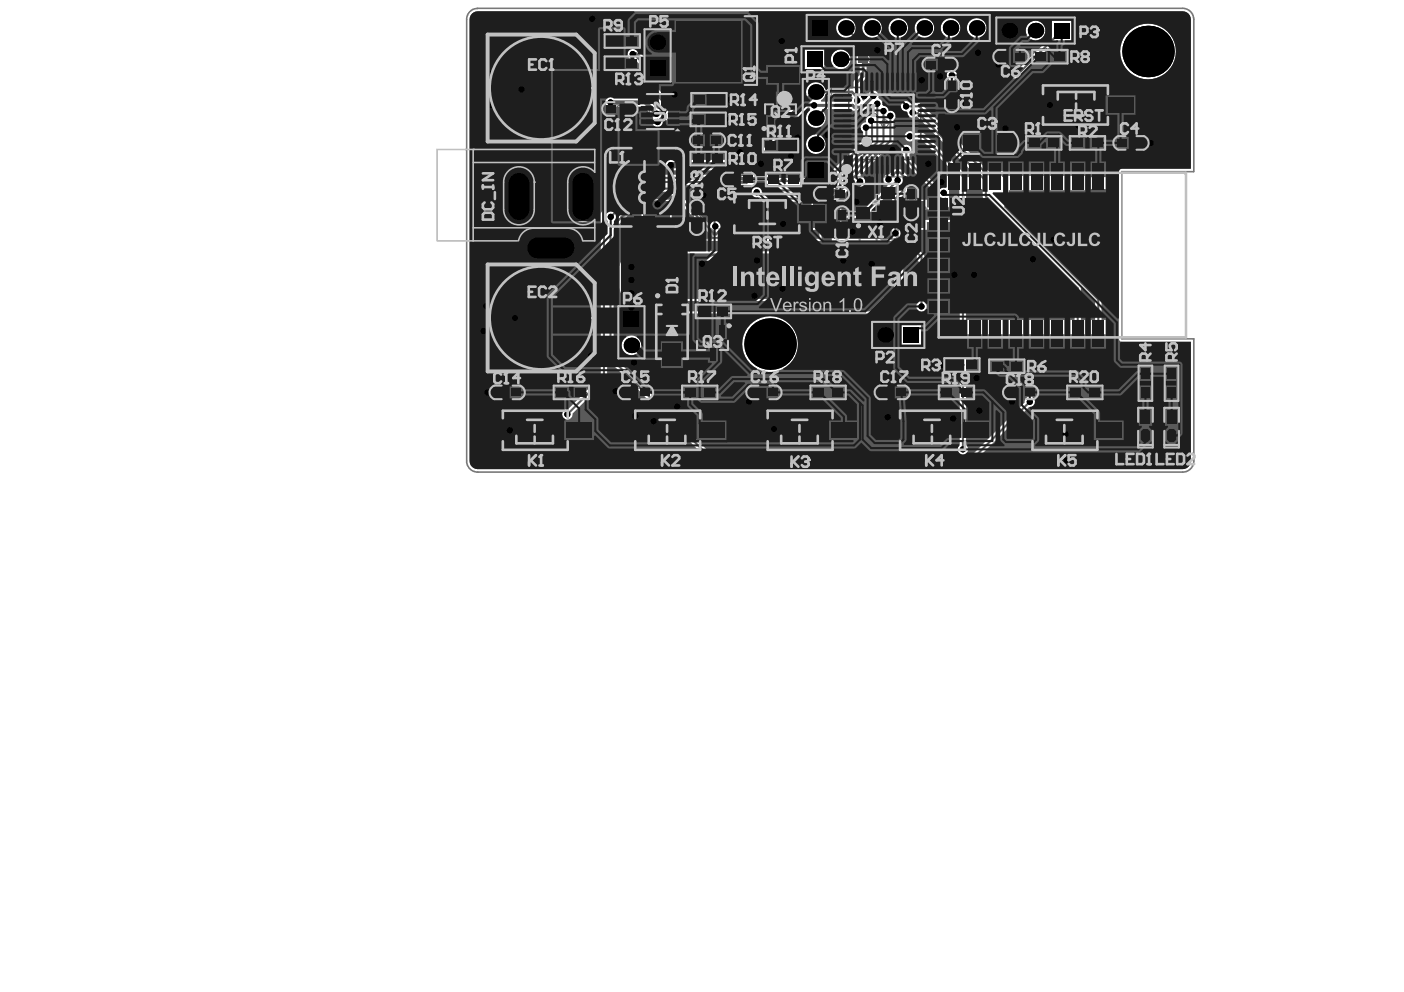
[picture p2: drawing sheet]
<svg xmlns="http://www.w3.org/2000/svg" width="297mm" height="210mm" viewBox="0 0 297 210" stroke-linecap="round" stroke-linejoin="round" font-family="sans-serif">
<g fill="none" stroke="#5a5a5a" stroke-width=".21">
<path d="M113.4 18.6h2.2M114.5 17.5v2.2M182.8 11.7h3.4v1.7h-3.4zM183.4 12.5h2.2M184.5 11.5v2.1M197.1 12.8h3.5v1.7h-3.5zM197.8 13.7h2.2M198.9 12.6v2.1M200.5 18.3h1.8v3.5h-1.8zM201.4 18.9v2.2M212.1 11.1h3.5v1.8h-3.5zM212.8 12h2.2"/>
<path d="M213.9 10.9v2.2M129.4 22.2h3.5v1.7h-3.5zM130.1 23.1h2.1M131.2 22v2.1M137.5 20.3h4.2v6.6h-4.2zM139.1 23.6h1.1M139.7 23.1v1.1M147.9 28.8h3.5v1.8h-3.5zM148.6 29.7h2.2M149.7 28.6v2.2M154.5 37.1h3.5v1.8h-3.5zM155.2 38h2.2"/>
<path d="M156.3 36.9v2.2M164 23.6h2.2M165.1 22.5v2.2M175.9 39.9v2.2M186.1 26.1h2.2M187.2 25v2.2M200.3 20h2.2M208 30.2h2.2M209.1 29.2v2.1M226.6 22.2h2.2M227.7 21.1v2.2M237.5 29.4h3.5v1.7h-3.5z"/>
<path d="M238.2 30.2h2.2M239.3 29.2v2.1M146.3 46h2.2M146.6 44.3h1.7v3.4h-1.7zM147.4 44.9v2.2M161.3 45.2h2.2M162.4 44.1v2.2M174.2 40.2h3.5v1.7h-3.5zM174.8 41h2.2M177 47.4h2.2M177.3 45.6h1.7v3.5h-1.7zM178.1 46.3v2.2"/>
<path d="M191.7 42.9h2.2M191.9 41.2h1.8v3.4h-1.8zM192.8 41.8v2.2M113.4 67.3h2.2M114.5 66.2v2.2M141.1 70h2.2M142.2 69v2.1M149.7 72.5h2.1M150.7 71.4v2.2M105.6 82.1h3.4v1.8h-3.4zM106.2 83h2.2M107.3 81.9v2.2"/>
<path d="M112 91h2.2M113.1 90v2.1M132.7 82.1h3.5v1.8h-3.5zM133.4 83h2.1M134.5 81.9v2.2M140 91h2.2M141.1 90v2.1M159.9 82.1h3.5v1.8h-3.5zM160.5 83h2.2M161.6 81.9v2.2M168.1 91h2.1M169.1 90v2.1"/>
<path d="M187 82.1h3.5v1.8h-3.5zM187.7 83h2.2M188.8 81.9v2.2M196.1 91h2.1M197.2 90v2.1M214.2 82.1h3.5v1.8h-3.5zM214.8 83h2.2M215.9 81.9v2.2M224.1 91h2.2M225.2 90v2.1M241.2 90.2h2.2M242.3 89.1v2.2"/>
<path d="M246.8 90.2h2.2M247.9 89.1v2.2"/>
<circle cx="114.5" cy="18.6" r=".76"/>
<circle cx="184.5" cy="12.5" r=".76"/>
<circle cx="198.9" cy="13.7" r=".76"/>
<circle cx="213.9" cy="12" r=".76"/>
<circle cx="131.2" cy="23.1" r=".76"/>
<circle cx="149.7" cy="29.7" r=".76"/>
<circle cx="156.3" cy="38" r=".76"/>
<circle cx="165.1" cy="23.6" r=".76"/>
<circle cx="187.2" cy="26.1" r=".76"/>
<circle cx="201.4" cy="20" r=".76"/>
<circle cx="209.1" cy="30.2" r=".76"/>
<circle cx="227.7" cy="22.2" r=".76"/>
<circle cx="239.3" cy="30.2" r=".76"/>
<circle cx="147.4" cy="46" r=".76"/>
<circle cx="162.4" cy="45.2" r=".76"/>
<circle cx="175.9" cy="41" r=".76"/>
<circle cx="178.1" cy="47.4" r=".76"/>
<circle cx="192.8" cy="42.9" r=".76"/>
<circle cx="114.5" cy="67.3" r=".76"/>
<circle cx="142.2" cy="70" r=".76"/>
<circle cx="150.7" cy="72.5" r=".76"/>
<circle cx="107.3" cy="83" r=".76"/>
<circle cx="113.1" cy="91" r=".76"/>
<circle cx="134.5" cy="83" r=".76"/>
<circle cx="141.1" cy="91" r=".76"/>
<circle cx="161.6" cy="83" r=".76"/>
<circle cx="169.1" cy="91" r=".76"/>
<circle cx="188.8" cy="83" r=".76"/>
<circle cx="197.2" cy="91" r=".76"/>
<circle cx="215.9" cy="83" r=".76"/>
<circle cx="225.2" cy="91" r=".76"/>
<circle cx="242.3" cy="90.2" r=".76"/>
<circle cx="247.9" cy="90.2" r=".76"/>
</g>
<g fill="none" stroke="#5a5a5a" stroke-width=".28">
<path d="M131.1 8.7h1.1M131.1 13.4h1.1M131.7 8.1v1.1M131.7 12.8v1.1M221.6 12h1.1M222.1 11.4v1.1M149.3 33.6h1.1M149.3 25.3h1.1M149.4 21.1h1.1M149.8 24.7v1.1M149.8 33v1.1M150 20.6v1.1"/>
<path d="M164.6 30.8h1.1M165.1 30.2v1.1M165.2 38h1.1M165.8 37.4v1.1M220.3 30.2h1.1M220.8 29.7v1.1M229.5 30.2h1.1M230.1 29.7v1.1M150.4 65.9h1.1M150.9 65.3v1.1M203 77.2h1.1M203.5 76.7v1.1"/>
<path d="M212.4 77.5h1.2M213 77v1.1M120.3 83h1.1M120.9 82.5v1.1M147.5 83h1.1M148 82.5v1.1M174.6 83h1.2M175.2 82.5v1.1M201.8 83h1.1M202.4 82.5v1.1M229 83h1.1M229.5 82.5v1.1"/>
<path d="M241.8 81.1h1.1M242.3 80.5v1.1M247.3 81.1h1.1M247.9 80.5v1.1"/>
</g>
<path d="M147 5.1h-1l-2 2.2v7.2l2 2.2h1M147 3.8h12.1v14.2h-12.1zM161.6 19.5h7v8.3h-7zM175.9 14.8h22.6v22.6h-22.6zM161.9 22.2h6.5v2.8h-6.5zM147.3 68.4h6.9v8.3h-6.9zM147.5 71.1h6.5v2.8h-6.5z" fill="none" stroke="#5a5a5a" stroke-width=".22"/>
<g fill="none" stroke="#5a5a5a" stroke-width=".33">
<path d="M179.6 18.5h15.2v15.2h-15.2z"/>
<circle cx="181.5" cy="31.8" r="1.09"/>
</g>
<path d="M99.2 2.6a2.34 2.34 0 0 1 1.9-.8h149.1a2.34 2.34 0 0 1 2.4 2.3v32.2h-15.3v35.4h15.3v25.9a2.34 2.34 0 0 1-2.4 2.3h-149.1a2.34 2.34 0 0 1-2.4-2.3v-93.5l.1-.5z" fill="none" stroke="#787878" stroke-width=".35"/>
<g fill="none" stroke="#8c8c8c" stroke-width=".44">
<path d="M181.8 14h1.5M181.8 11.1h1.5M185.7 14h1.5M185.7 11.1h1.5M131.5 51.4h14.4M132 51.8v1.4M134.8 51.8v1.4M137.5 51.8v1.4M140.3 51.8v1.4M143.1 51.8v1.4M145.8 45.6l-3.2-.9-2.2-2.2h-3.4l-1.1 2.2-4.4 1.1v6.7h14.4v-6.7M145.8 51.8v1.4"/>
<path d="M149.5 51.4h14.4M150 51.8v1.4M152.8 51.8v1.4M155.5 51.8v1.4M158.3 51.8v1.4M161.1 51.8v1.4M163.8 45.6l-3.2-.9-2.3-2.2h-3.3l-1.1 2.2-4.4 1.1v6.7h14.4v-6.7M163.8 51.8v1.4M167.5 51.4h14.4M168 51.8v1.4M170.7 51.8v1.4M173.5 51.8v1.4"/>
<path d="M176.3 51.8v1.4M179 51.8v1.4M181.8 45.6l-3.3-.9-2.2-2.2h-3.3l-1.1 2.2-4.4 1.1v6.7h14.4v-6.7M181.8 51.8v1.4M185.5 51.4h14.4M186 51.8v1.4M188.7 51.8v1.4M191.5 51.8v1.4M194.3 51.8v1.4M197 51.8v1.4M199.8 45.6l-3.3-.9-2.2-2.2h-3.3l-1.1 2.2-4.4 1.1v6.7h14.4v-6.7M199.8 51.8v1.4"/>
</g>
<path d="M189 12.5h1.1l.4-.3v-.4l-.4-.3h-.7l-.4 .3v1.5l.4 .3h.7l.4-.3M191.2 11.8l.4-.3h.7l.4 .3v1.5l-.4 .3h-.7l-.4-.3M133.5 48.9l-.4-.4h-.7l-.4 .4v.3M134.2 48.5v1.8l.4 .4h.7l.4-.4v-1.8M150 49.6h1.5l-1.1-1.1v2.2M152.2 48.5v1.8l.4 .4h.7l.4-.4v-1.8M168 48.5h1.5v1.1l-.8-.4h-.3l-.4 .4v.7l.4 .4h.7l.4-.4M170.2 48.5v1.8l.4 .4h.7l.3-.4v-1.8M186.3 49.9l.3-.3h1.1v.7l-.3 .4h-.8l-.3-.4zM186.3 48.5l.7 .4 .7 .7M188.5 48.5v1.8l.3 .4h.7l.4-.4v-1.8" fill="none" stroke="#8c8c8c" stroke-width=".55"/>
<circle cx="132" cy="49.2" r=".28" fill="#8c8c8c"/>
<path d="M132 49.2l.4 .4M132.4 49.6h.4M132.4 49.6l-.4 .3v.4l.4 .4h.7l.4-.4" fill="none" stroke="#8c8c8c" stroke-width=".55"/>
<path d="M181.8 11.1a1.52 1.52 0 0 0-1 1.4 1.52 1.52 0 0 0 1 1.5M187.2 11.1a1.52 1.52 0 0 1 1 1.4 1.52 1.52 0 0 1-1 1.5" fill="none" stroke="#8c8c8c" stroke-width=".44"/>
<g fill="#5a5a5a">
<path d="M174.5 20.2h5.4l.5 .5-.3 .8h-6.3l-.1-.3 .4-.3z"/>
<path d="M151.9 42.2l2.1-2.2h4.9l.2 .3-.2 1h-5.4a.66 .66 0 0 0-.7 .7v5.3l-.2 .2-.7-.6z"/>
<path d="M158.4 53.6h15v1.1a2.18 2.18 0 0 0-.8 1.7v4.7a2.22 2.22 0 0 0 1.1 1.9l-.1 .3h-3l-.1-.3a2.22 2.22 0 0 0 1.1-1.9v-4.7a2.25 2.25 0 0 0-2.2-2.3 2.25 2.25 0 0 0-2.3 2.3v4.7l-2.1 2.2h-6.8l-.1-.3a2.22 2.22 0 0 0 1.1-1.9v-4.7a2.18 2.18 0 0 0-.8-1.7z"/>
<path d="M140.5 53.6h14.9v1.1a2.18 2.18 0 0 0-.7 1.7v4.7a2.22 2.22 0 0 0 1 1.9v.3h-2.8v-.6a2.18 2.18 0 0 0 .7-1.6v-4.7a2.25 2.25 0 0 0-2.2-2.3 2.25 2.25 0 0 0-2.3 2.3v4.7a2.18 2.18 0 0 0 .7 1.6v.6h-9.6l-.1-.3a2.22 2.22 0 0 0 1.1-1.9v-4.7a2.18 2.18 0 0 0-.7-1.7z"/>
<path d="M178.1 46.1h4.8l6.9-6.9h.6l.2 .1v.6l-1.6 1.6-.2 .5v6.5a1.06 1.06 0 0 0 0 1.8l-.1 .2h-12.3v-1.9h1.7z"/>
<path d="M160.1 42.7l.7 .1 10.9-.1v5.9h1.7v1.9h-15v-1.9h1.7z"/>
<path d="M136.4 42l1.4-1.4h3.5l9.3 9.4 .5 .2a1.16 1.16 0 0 0 1.2-.5l1.2-1.2 1.9 .1v1.9h-14.9v-1.9h1.6v-6.4l-3-.1-2.6 .1z"/>
<path d="M142.2 39.2h10.5l.1 .2-2.2 2.3-.1 5.4-.1 .2-.3 .1-8-7.9z"/>
<path d="M99.9 2.9l.3-.3 .9-.2h149.1a1.72 1.72 0 0 1 1.7 1.7v31.6h-14.6a.62 .62 0 0 0-.6 .6v35.4a.62 .62 0 0 0 .6 .6h14.6v25.3a1.72 1.72 0 0 1-1.7 1.7h-149.1a1.72 1.72 0 0 1-1.8-1.7v-93.5l.3-.8zM204.5 5.9a2.1 2.1 0 0 0 4.2 0 2.1 2.1 0 0 0-4.2 0zM199 5.9a2.1 2.1 0 0 0 4.2 0 2.1 2.1 0 0 0-4.2 0zM193.5 5.9a2.1 2.1 0 0 0 4.2 0 2.1 2.1 0 0 0-4.2 0zM187.9 5.9a2.1 2.1 0 0 0 4.2 0 2.1 2.1 0 0 0-4.2 0zM182.4 5.9a2.1 2.1 0 0 0 4.2 0 2.1 2.1 0 0 0-4.2 0zM217 6.5a2.1 2.1 0 0 0 4.2 0 2.1 2.1 0 0 0-4.2 0zM137 9a2.1 2.1 0 0 0 4.2 0 2.1 2.1 0 0 0-4.2 0zM170.3 10.5v4.1h4.1v-4.1zM175.8 12.6a2.09 2.09 0 0 0 4.1 0 2.09 2.09 0 0 0-4.1 0zM200.6 15.1a1.1 1.1 0 0 0 0 1.6 1.1 1.1 0 0 0 1.6-.1l13.2-.1 8.1-8h3.2v-4.1h-4.2v3.2l-7.6 7.7h-12.7a1.07 1.07 0 0 0-1.6-.2zM237 10.9a5.9 5.9 0 0 0 11.8 0 5.9 5.9 0 0 0-11.8 0zM127.3 44.8l-.2 .5v34.4l-6.9 6.9a1.1 1.1 0 0 0-1.3 1 1.1 1.1 0 0 0 1.2 1.2 1.1 1.1 0 0 0 1-1.3l7.1-7.1 .2-.5v-3.6l.3-.1 21.7 21.6h55.3l.5-.1 11.5-11.6h.2a1.1 1.1 0 0 0 1.1-1.1 1.1 1.1 0 0 0-1.2-1.1 1.1 1.1 0 0 0-1 1.3l-11.4 11.3h-54.5l-21.1-21v-26.9l5.7-5.6 .2 .1v5.5h1.7v6.1a2.18 2.18 0 0 0-.7 1.7v5.2l.3 .6 .8 .8-.1 .2-2.7 .1v-.7l.6-1v-.5v-5.3a2.25 2.25 0 0 0-2.5-1.7 2.25 2.25 0 0 0-2 2.3v4.7l.3 1.1 .6 .6v2.5l-.2 .2h-.3v4.1h4.2v-3.3h47.9l1.1-.4 2.6-2.6a2.25 2.25 0 0 0 2.3-2.2l-.1-5.3a2.25 2.25 0 0 0-2.4-1.7 2.25 2.25 0 0 0-2 2.3v4.7l-2.1 2.2h-6.9v-.3a2.22 2.22 0 0 0 1-1.9v-4.7l-.3-1.2-.4-.5v-1.1h14.9v1.1a2.18 2.18 0 0 0-.7 1.7l.1 5.2a2.25 2.25 0 0 0 3.3 1.4l.3 .1v.9a1.1 1.1 0 0 0-.2 1.6 1.1 1.1 0 0 0 1.7 0 1.1 1.1 0 0 0-.2-1.6v-9.6l-.2-.5-1-1v-4.3h1.7v-1.6l4.9-.1 .7-.4 1.1-1.1 .3 .1v48.7l-.2 .1a1.1 1.1 0 0 0 0 1.6 1.1 1.1 0 0 0 1.6-.1 1.1 1.1 0 0 0-.1-1.6v-56.8l-.2-.5-8.5-8.5-.5-.2h-1.8l-.1-.1a1.1 1.1 0 0 0-1.6 0 1.1 1.1 0 0 0 .1 1.6 1.1 1.1 0 0 0 1.6-.2h1.5l7.5 7.5-.1 .2h-2v2.4l-1.1 .2-.3 .2-6.5-6.5v-.9l.1-.1a1.1 1.1 0 0 0 0-1.6 1.1 1.1 0 0 0-1.6 .1 1.1 1.1 0 0 0 .2 1.6v1.2l.2 .4 7 7.1 .9 .5 1.1 .2v1.5l-.3 .4h-3.9v-1.7h-5.6l-.1-.2 1.5-1.6v-3.3a2.17 2.17 0 0 0-2.4-1.3l-.5 .2-.9 .9h-.1a1.1 1.1 0 0 0-1.1 .9 1.1 1.1 0 0 0 .8 1.2l.1 .3-5.5 5.5h-4.2v-.8l4.9-5a1.18 1.18 0 0 0-.9-1.7l-.1-.3 7-7v-4.6l.2-.1a1.1 1.1 0 0 0 .1-1.4 1.1 1.1 0 0 0-1.3-.4 1.1 1.1 0 0 0-1.1-1.1l-.2-.3v-.2a1.08 1.08 0 0 0-.7-1l-.2-.3 .1-.3a1.1 1.1 0 0 0-1.2-1.1 1.1 1.1 0 0 0-1 1.2l-1 .9-.2-.1-.5-.9v-2.6l1.3-1.3v-2.6h.7v-2.5h-.7l-.1-2-2.4-2.5a2.08 2.08 0 0 0-1.5-2.9 2.08 2.08 0 0 0-2.4 2.3 2.08 2.08 0 0 0 3 1.6l2.1 2v1.5h-.8v2.5h.7v2.1l-1.3 1.3v1.3l-.3 .3-5.8-.1-.1-.3a2.08 2.08 0 0 0-2.6-.9 2.08 2.08 0 0 0-1.2 2.4l-14 13.9h-14.4a1.14 1.14 0 0 0-1.4 1.1 1.14 1.14 0 0 0 1.4 1.1h15.3l13.4-13.3 .3 .1 .2 .3-.3 .4a2.08 2.08 0 0 0 .1 3 2.08 2.08 0 0 0 3-.2 2.08 2.08 0 0 0-.3-3l.1-.2h6.1l.7 .4h1.7l.5-.3 1.2-1.2 .3 .1 .4 .7v1.6l-.2 .1-.4-.1a1.19 1.19 0 0 0-1.1 1.5 1.1 1.1 0 0 0-1.1 .8 1.1 1.1 0 0 0 .5 1.2v1.6l-8.1 8.2h-11.2l-.5-.5-.5-.2h-26.9l-.5 .2zM133.1 10.7a1.1 1.1 0 0 0-.2 1.3 1.1 1.1 0 0 0 1.3 .5l1 1 .1 3.8 4.3 4.4v1.2l-.5 .1-2.2-2.1-7.1-.1a1.1 1.1 0 0 0-1.8 .9 1.1 1.1 0 0 0 1.8 .9h6.4l1.7 1.7v.2a1 1 0 0 1 .1 1.3 1.1 1.1 0 0 0 .9 1.1 1.1 1.1 0 0 0 1.2-.6l1.2-1.3v-4l-4.1-4.2 .1-.2h3.9v-4.2h-4.1l-.3 .2-1.8-1.8-.5-.2a1.07 1.07 0 0 0-1.4 .1zM170.5 30.5a2.1 2.1 0 0 0 4.2 0 2.1 2.1 0 0 0-4.2 0zM230.8 37.5v2.5h3.1v-2.5zM226.5 37.2v3.1h3v-3.1zM222.1 37.2v3.1h3.1v-3.1zM217.8 37.2v3.1h3v-3.1zM121.4 36.9l-.7 1.2-.1 .7v5.5a2.67 2.67 0 0 0 2.7 2.7 2.67 2.67 0 0 0 2.7-2.7v-5.5a2.67 2.67 0 0 0-1.7-2.5 2.67 2.67 0 0 0-2.9 .6zM190.9 21.7a1.1 1.1 0 0 0-.2 1.3 1.1 1.1 0 0 0 1.1 .6l.1 .1a1.14 1.14 0 0 0 .7 1.1 1.14 1.14 0 0 0 1.2-.2h.2l12.6 12.6-.1 .3h-1.8v2.5h3l.2 .2v1.4l.2 .4 19.2 19.3v6.4h-.8v3h3v-3h-.8v-6.6l.2-.2 2.8 2.8v4h-.9v3h3.1v-3h-.9v-4.3l-.2-.5-19.4-19.4v-3.2h3.1v-3.1h-3.4l-.9-.9-3.1-.1-14.2-14.2-.4-.2h-1.9a1.07 1.07 0 0 0-1.7-.1zM222.1 67.7v3h3.1v-3zM217.8 67.7v3h3v-3zM213.4 67.7v3h3.1v-3zM209.1 67.7v3h3v-3zM204.7 67.7v3h3v-3zM190.7 68.8v4.1h4.2v-4.1zM131.5 73.1a2.1 2.1 0 0 0 4.2 0 2.1 2.1 0 0 0-4.2 0zM157 72.8a5.9 5.9 0 0 0 11.8 0 5.9 5.9 0 0 0-11.8 0z"/>
</g>
<g fill="none" stroke="#5a5a5a" stroke-width=".44">
<path d="M173.4 5.9h1.9l2.3-2.3h2.7l1 .9v2.2l5.1 5.2v4.8l-3.6 3.6M179 5.9l3.6 3.7v2.9M213.6 6.5l-7 6.9h-14.8l-1.8 1.7v15.4l-1.2 1.2M224.6 6.5l-9.4 9.4h-13.8M110.2 35.9l-.4 .5v5.2M183.2 27l.1 2.8-8.6 8.5h-11.7l-.7-.7h-26.9l-7.6 7.7v34.6l-7.8 7.8M184.3 25.5l.2 .2v4.3l-9.4 9.4h-12.6l-.9-.9h-25l-7.4 7.4M184.5 26.4v.1M185.6 21.9v8.2l-10.2 10.2-13.8-.1-.9-.8h-6.9l-2.6 2.6v5.7l.1 .2M186.9 23.5v6.5l-11.1 11.2-13 .1-2.3-.2-.4-.4M188 38l1.5-1.5h.9l.8 .9v2.8l-1.8 1.8v7.4M188.4 24.5v5.3l-12.3 12.2-15.3 .1-.2-.1h-7.1v5.6l-1.9 1.9h-.5l-9.5-9.6h-4l-8.4 8.4v27.4l21.4 21.5h55.1l12.2-12.2"/>
<path d="M189.9 38.1l-7.3 7.3h-7.7M191.7 22.5h2.8l14.3 14.4h3.1l.8 .8v6.1l19.7 19.6v5.8M191.7 31.7v2.1l7.1 7h.9M192.5 28.8h2.7l8.5 8.6v57.7M193.1 23.8l.1 .2h1.1l14.3 14.2v3.4l19.4 19.4v8.2M212.2 37.1h.1M116.5 52.5h1.3M148.5 55.8l-1.3 1.4h-2.7v1.5M151.9 49.2h.1M152.6 48.4h.1M162.4 58.7v3.9h-2.8M174.9 58.7v-4.6l2-2h15.7l2.4 2.3v10.4"/>
<path d="M184.4 55.8h-4v2.9M133.5 64.8l-1.3 1.3 1.4 1.5M162.4 61.1h3.2"/>
</g>
<path d="M201.9 38.7v5.5l-1.3 1.2h-7.7v13.3M133.4 58.7l.1 6.1M138.9 45.4v13.3M138.9 52.1h53.7l.3 .3M151.4 58.7v6.1M156.9 45.4v13.3M169.4 58.7v2.4l-3.8 3.7M174.9 45.4v13.3M187.3 58.7v2.4l-3.7 3.7h-50v2.8" fill="none" stroke="#5a5a5a" stroke-width="2.2"/>
<path d="M133.9 11.4h.5l1.7 1.7v3.9l4.4 4.3v3.4l-1.2 1.1h-.2M129.2 21.7h7.3l2.4 2.4" fill="none" stroke="#5a5a5a" stroke-width=".87"/>
<path d="M172.6 19.5l-15.5 15.4h-14.9M182 38.4v.2l-4.8 4.7h-.2l-2.1 2.1" fill="none" stroke="#5a5a5a" stroke-width="1.3"/>
<path d="M172.6 19.5h7.6l1.3 1.2-.1 .6M182.6 12.5v3.7l-1.3 1.2v3.1" fill="none" stroke="#5a5a5a" stroke-width=".55"/>
<path d="M184.8 20.3l-2.3 2.4h-1.7l-.4-.4h-8.2" fill="none" stroke="#5a5a5a" stroke-width=".65"/>
<g fill="#000">
<circle cx="103.7" cy="15.6" r=".65"/>
<circle cx="110.3" cy="18.9" r=".65"/>
<circle cx="125.3" cy="4" r=".65"/>
<circle cx="133.9" cy="11.4" r=".65"/>
<circle cx="139.1" cy="9" r="1.63"/>
<circle cx="165.4" cy="8.7" r=".65"/>
<circle cx="172.6" cy="19.5" r="1.63"/>
<circle cx="177.9" cy="12.5" r="1.63"/>
<circle cx="179" cy="5.9" r="1.63"/>
<circle cx="184.5" cy="5.9" r="1.63"/>
<circle cx="185.6" cy="10.6" r=".65"/>
<circle cx="190" cy="5.9" r="1.63"/>
<circle cx="195" cy="17" r=".65"/>
<circle cx="195.6" cy="5.9" r="1.63"/>
<circle cx="198.9" cy="16.1" r=".65"/>
<circle cx="201.1" cy="5.9" r="1.63"/>
<circle cx="201.4" cy="15.9" r=".65"/>
<circle cx="206.6" cy="5.9" r="1.63"/>
<circle cx="206.9" cy="11.2" r=".65"/>
<circle cx="211.2" cy="13.7" r=".65"/>
<circle cx="213.6" cy="6.5" r="1.63"/>
<circle cx="219.1" cy="6.5" r="1.63"/>
<circle cx="242.9" cy="10.9" r="5.4"/>
<circle cx="103.7" cy="22.2" r=".65"/>
<circle cx="129.2" cy="21.7" r=".65"/>
<circle cx="138.9" cy="24.1" r=".65"/>
<circle cx="139.1" cy="25.8" r=".65"/>
<circle cx="141.9" cy="34.9" r=".65"/>
<circle cx="142.7" cy="20" r=".65"/>
<circle cx="154.3" cy="25.3" r=".65"/>
<circle cx="154.3" cy="21.1" r=".65"/>
<circle cx="156.6" cy="32.2" r=".65"/>
<circle cx="161" cy="34.7" r=".65"/>
<circle cx="167.3" cy="33" r=".65"/>
<circle cx="168.7" cy="29.1" r=".65"/>
<circle cx="172.2" cy="22.3" r=".65"/>
<circle cx="172.6" cy="25" r="1.63"/>
<circle cx="172.6" cy="30.5" r="1.63"/>
<circle cx="175.1" cy="28.6" r=".65"/>
<circle cx="181.4" cy="21.3" r=".65"/>
<circle cx="182" cy="38.4" r=".65"/>
<circle cx="182.8" cy="20.3" r=".65"/>
<circle cx="183.2" cy="27" r=".65"/>
<circle cx="184.3" cy="25.5" r=".65"/>
<circle cx="184.8" cy="20.3" r=".65"/>
<circle cx="185.6" cy="21.9" r=".65"/>
<circle cx="186.9" cy="23.5" r=".65"/>
<circle cx="188" cy="38" r=".65"/>
<circle cx="188.4" cy="24.5" r=".65"/>
<circle cx="188.8" cy="31.7" r=".65"/>
<circle cx="189.9" cy="38.1" r=".65"/>
<circle cx="191.7" cy="22.5" r=".65"/>
<circle cx="191.7" cy="31.7" r=".65"/>
<circle cx="192.5" cy="28.8" r=".65"/>
<circle cx="193.1" cy="23.8" r=".65"/>
<circle cx="196.4" cy="34.7" r=".65"/>
<circle cx="199.2" cy="38.5" r=".65"/>
<circle cx="202.5" cy="26.9" r=".65"/>
<circle cx="203.3" cy="21.9" r=".65"/>
<circle cx="212.7" cy="27.2" r=".65"/>
<circle cx="222.1" cy="22.2" r=".65"/>
<circle cx="228.2" cy="26.6" r=".65"/>
<circle cx="243.4" cy="30.2" r=".65"/>
<circle cx="129.2" cy="45.9" r=".65"/>
<circle cx="133.6" cy="56.5" r=".65"/>
<circle cx="133.6" cy="59.3" r=".65"/>
<circle cx="139.1" cy="43.2" r=".65"/>
<circle cx="148.5" cy="55.8" r=".65"/>
<circle cx="148.8" cy="41.3" r=".65"/>
<circle cx="151.3" cy="47.9" r=".65"/>
<circle cx="160.1" cy="40.7" r=".65"/>
<circle cx="160.1" cy="55.1" r=".65"/>
<circle cx="165.7" cy="47.4" r=".65"/>
<circle cx="178.4" cy="55.1" r=".65"/>
<circle cx="180.3" cy="49" r=".65"/>
<circle cx="181.2" cy="42.7" r=".65"/>
<circle cx="184.4" cy="55.8" r=".65"/>
<circle cx="186.2" cy="47.1" r=".65"/>
<circle cx="189.4" cy="49.4" r=".65"/>
<circle cx="199.7" cy="40.8" r=".65"/>
<circle cx="201.9" cy="58.2" r=".65"/>
<circle cx="206.1" cy="58.2" r=".65"/>
<circle cx="218.5" cy="54.8" r=".65"/>
<circle cx="223" cy="50.7" r=".65"/>
<circle cx="102.3" cy="70" r=".65"/>
<circle cx="102.9" cy="64.8" r=".65"/>
<circle cx="109" cy="67.3" r=".65"/>
<circle cx="125" cy="75.3" r=".65"/>
<circle cx="133.6" cy="62" r=".65"/>
<circle cx="133.6" cy="65.1" r=".65"/>
<circle cx="133.6" cy="73.1" r="1.63"/>
<circle cx="134.1" cy="76.7" r=".65"/>
<circle cx="159.6" cy="62.6" r=".65"/>
<circle cx="162.9" cy="72.8" r="5.4"/>
<circle cx="165.6" cy="61.1" r=".65"/>
<circle cx="187.3" cy="70.9" r="1.63"/>
<circle cx="195" cy="64.8" r=".65"/>
<circle cx="199.2" cy="77.2" r=".65"/>
<circle cx="206.6" cy="80" r=".65"/>
<circle cx="103.2" cy="83" r=".65"/>
<circle cx="107.9" cy="91" r=".65"/>
<circle cx="120" cy="87.7" r=".65"/>
<circle cx="130.3" cy="82.8" r=".65"/>
<circle cx="134.4" cy="88" r=".65"/>
<circle cx="138.3" cy="89.1" r=".65"/>
<circle cx="143.3" cy="86.1" r=".65"/>
<circle cx="158.5" cy="85" r=".65"/>
<circle cx="163.7" cy="90.8" r=".65"/>
<circle cx="187" cy="81.1" r=".65"/>
<circle cx="187.8" cy="88.3" r=".65"/>
<circle cx="201.7" cy="88.6" r=".65"/>
<circle cx="203.7" cy="95.1" r=".65"/>
<circle cx="207.2" cy="86.9" r=".65"/>
<circle cx="214.1" cy="85" r=".65"/>
<circle cx="217.9" cy="85" r=".65"/>
<circle cx="225.4" cy="91.9" r=".65"/>
<circle cx="225.7" cy="97.4" r=".65"/>
</g>
<g fill="#000">
<path d="M137.5 12.9h3.3v3.2h-3.3z" fill-rule="evenodd"/>
<path d="M170.7 10.9h3.3v3.3h-3.3z" fill-rule="evenodd"/>
<path d="M171.8 4.3h3.3v3.2h-3.3z" fill-rule="evenodd"/>
<path d="M223 4.8h3.3v3.3h-3.3z" fill-rule="evenodd"/>
<path d="M171 34.4h3.2v3.3h-3.2z" fill-rule="evenodd"/>
<path d="M200.8 37.7h2.2v2.1h-2.2z" fill-rule="evenodd"/>
<path d="M205.1 37.9h2.2v1.7h-2.2z" fill-rule="evenodd"/>
<path d="M209.5 37.7h2.2v2.1h-2.2z" fill-rule="evenodd"/>
<path d="M213.8 37.7h2.2v2.1h-2.2z" fill-rule="evenodd"/>
<path d="M218.2 37.7h2.2v2.1h-2.2z" fill-rule="evenodd"/>
<path d="M222.6 37.7h2.1v2.1h-2.1z" fill-rule="evenodd"/>
<path d="M226.9 37.7h2.2v2.1h-2.2z" fill-rule="evenodd"/>
<path d="M231.3 37.9h2.2v1.7h-2.2z" fill-rule="evenodd"/>
<path d="M132 65.9h3.2v3.3h-3.2z" fill-rule="evenodd"/>
<path d="M191.2 69.2h3.2v3.3h-3.2z" fill-rule="evenodd"/>
<path d="M200.8 68.1h2.2v2.2h-2.2z" fill-rule="evenodd"/>
<path d="M205.1 68.1h2.2v2.2h-2.2z" fill-rule="evenodd"/>
<path d="M209.5 68.1h2.2v2.2h-2.2z" fill-rule="evenodd"/>
<path d="M213.8 68.1h2.2v2.2h-2.2z" fill-rule="evenodd"/>
<path d="M218.2 68.1h2.2v2.2h-2.2z" fill-rule="evenodd"/>
<path d="M222.6 68.1h2.1v2.2h-2.1z" fill-rule="evenodd"/>
<path d="M226.9 68.1h2.2v2.2h-2.2z" fill-rule="evenodd"/>
<path d="M231.3 68.1h2.2v2.2h-2.2z" fill-rule="evenodd"/>
</g>
<path d="M109.8 38.8v5.5M123.3 38.8v5.5M113.8 52.5h5.5" fill="none" stroke="#000" stroke-width="4.4"/>
<path d="M181.6 11.7h2v1.7h-2z" fill-rule="evenodd" fill="#5a5a5a"/>
<path d="M187.3 56.4v4.7" fill="none" stroke="#5a5a5a" stroke-width="3.6"/>
<g fill="#5a5a5a">
<path d="M185.5 11.7h1.9v1.7h-1.9z" fill-rule="evenodd"/>
<path d="M142.7 55.5l.9-.9h1.8l.9 .9v6.5l-.9 .9h-1.8l-.9-.9z" fill-rule="evenodd"/>
</g>
<path d="M138.9 56.4v4.7" fill="none" stroke="#5a5a5a" stroke-width="3.6"/>
<path d="M160.6 55.5l.9-.9h1.8l.9 .9v6.5l-.9 .9h-1.8l-.9-.9z" fill-rule="evenodd" fill="#5a5a5a"/>
<path d="M156.9 56.4v4.7" fill="none" stroke="#5a5a5a" stroke-width="3.6"/>
<path d="M178.6 55.5l.9-.9h1.8l.9 .9v6.5l-.9 .9h-1.8l-.9-.9z" fill-rule="evenodd" fill="#5a5a5a"/>
<path d="M174.9 56.4v4.7" fill="none" stroke="#5a5a5a" stroke-width="3.6"/>
<path d="M196.6 55.5l.9-.9h1.8l.9 .9v6.5l-.9 .9h-1.8l-.9-.9z" fill-rule="evenodd" fill="#5a5a5a"/>
<path d="M192.9 56.4v4.7" fill="none" stroke="#5a5a5a" stroke-width="3.6"/>
<g fill="#5a5a5a">
<path d="M136.2 42.7h5.5v5.5h-5.5z" fill-rule="evenodd"/>
<path d="M154.1 42.7h5.6v5.5h-5.6z" fill-rule="evenodd"/>
<path d="M172.1 42.7h5.6v5.5h-5.6z" fill-rule="evenodd"/>
<path d="M190.1 42.7h5.5v5.5h-5.5z" fill-rule="evenodd"/>
</g>
<path d="M133.4 56.4v4.7M151.4 56.4v4.7M169.4 56.4v4.7" fill="none" stroke="#5a5a5a" stroke-width="3.6"/>
<g fill="#1e1e1e">
<path d="M152.5 83.6l2.8-2.7h2.2l.2 .3-2.8 2.7h-2.3z"/>
<path d="M176.1 84.3h2.7v-.6h.7l1.8 1.8v3.5h-2.1v-.8l-.2-.5-3.1-3.1z"/>
<path d="M192.1 83.7h6.7v.6h2.1l2.5 2.5v5.9h-3l-1.5 1.4h-7.6l-.1-.2 .4-.4 .2-.5v-3.9l-.3-4.6 .2-.2h.4z"/>
<path d="M174.9 79.6h3.1l4.9 4.9v.4l-.3 .1-2.6-2.6h-1.2v-.7h-2.2l-1.8-1.8z"/>
<path d="M145.9 53.6h1l.1 .3-.3 .2-.2 .5v17.2l.2 .4 1.2 1.2 1.9 .1v.4h-5.3v-1.7h-4.7v1.7h-3.3l-.8-.8a2.05 2.05 0 0 0-1-1.8l.1-.3h10.7l.4-.2z"/>
<path d="M163.8 80.9h10.1l.5 .5-.1 .3h-2.7v.7h-6.6v-.6h-.8l-.5-.6z"/>
<path d="M215.4 79.7h12l1.2 1.2v.8h-2.6v.7h-6.7v-.6h-2.4l-.2-.4-1.5-1.4z"/>
<path d="M186.6 21.5h.3l.9 .8h2.6l.2 .2a1.09 1.09 0 0 0 1.2 1.1l.6 1-.1 .3h-2.7l-.2-.2a1.08 1.08 0 0 0-1.4-1.2 1.1 1.1 0 0 0-1.1-1.1l-.2-.3z"/>
<path d="M210.6 86.9l.3-.1 .7 .7v5.5a1.76 1.76 0 0 0 1 1.1l-.1 .3h-7.8l-.1-.1 .1-.3h5.3a.66 .66 0 0 0 .6-.7z"/>
<path d="M203.2 84.3h2.7v-.6h1.9l1.5 1.5v3.8h-4.6v-2.7l-1.6-1.7z"/>
<path d="M152.8 74.2l.2-.1 5.2 5.2-.1 .2-3.3 .1-2.8 2.8h-.4v-.7h-2.9v-.9l4-4.1z"/>
<path d="M134.6 4.8l.5-.5h7.6v2h-3.6a2.63 2.63 0 0 0-2.5 2 2.63 2.63 0 0 0 1.3 3l-.1 .3h-2.6l-.2-.1a1.13 1.13 0 0 0-1.1-1.1 1.13 1.13 0 0 0-1.1 1.2l-.3 .2-.1-.1v-1.7h2.8v-2.6h-.6z"/>
<path d="M131.1 21.9h3.4a.66 .66 0 0 0 1 .7l.3-.2h2.1l.6 .4 .1 .2-.5 .4h-2.3l-.5 .2h-.9v4.2h4.7v6.9h-8z"/>
<path d="M198.6 24.1h1.2l.5 .1h8l.5-.2 .7-.7 .2 .1v8.7h-1.4l-.7-.7v-3.3h-4.2v3.3l-2 2-.2 .8h-1v5.4l-.2 .1a1.16 1.16 0 0 0-1.2 .4 1.16 1.16 0 0 0-.2 1.2l-.1 .2h-2.3v-1.6l3-2.9 .2-.5v-7.2l-.2-.5-.8-.8 .1-.2-.2-.6 .2-.5-.2-.6 .2-.5-.2-.6z"/>
<path d="M190.3 67.6l2.1-2.1h1.7a1.07 1.07 0 0 0 1.8-.1h.3v1.1h1.3l.1 .3-2 2h-4.9v4.1h4.2v-2.8h1.2l2.5-2.4h6v6.1h1v2.1h-1.6v2.6h3.1l-.2-4.7h1v-6.1h1v6.1h3.3v-6.1h1.1v6.1h1v2.4h-.8v1.2l-.3 .1-.7-.6v-.7h-3.1v2.6h1l1 .9h1.7l2.4 2.4 .1 3.9 2.9 3-.1 3.9h-5.3l-.2-.2v-5.7l-4.6-4.6h-2.4v-.7h-2.2l-1.7-1.8-.5-.2h-9.1l-2.1-2.1z"/>
<path d="M117 71h15.4l.1 .3a2.07 2.07 0 0 0-.8 2.8 2.07 2.07 0 0 0 2.7 .9l1.3 1.1 4.1 .1v1.7h4.7v-1.8h5.3v.7h.7l.1 .2-3 3.1-.2 .4v1.2h-2.9v.7h-6.7v-.6h-.9l-4.1-4.1h-13.2l-2.6-2.7z"/>
<path d="M117 15h9.9v-8.8h5v5.8l.2 .1v2.6h3.1v-2.6l.3-.1h6.7v5.8h-2.8v4.4h-1l-.5-.2h-2.1l-.8 .2v-1.4h-5.1a1.06 1.06 0 0 0-1.5 0h-1.5v26h-9.9z"/>
<path d="M131.4 46h18v7.2h-3.9v17.4h-28.5v-5.5h14.4z"/>
<path d="M99.9 2.9l.3-.3 .9-.2h33.1l.1 .3a2.85 2.85 0 0 0-1.5 1.8v2.9h-.4v-1.2l-.3-.4-5.2-.1-.4 .3v8.6h-9.5l-.4 .3-.1 31.9 .2 .3 .3 .2h9.9l.5-.3v-25.7h.5l.2 .2-.3 .3v2.5h2.8l.1 10.4 .2 .4h8.2l.3-.1 .2-.3-.1-7.1-.4-.3h-4.2v-3.3h.3l.1 1-.1 1.1 .2 .4 .4 .2h2.6a1.1 1.1 0 0 0 1.6-.1 1.1 1.1 0 0 0-.1-1.6l.1-.5a1.27 1.27 0 0 0-.7-1.6l.5-.7v-4h2.4l.3-.1 .2-.4h14.4v-13.4h.5l1.1 1.2v9.3a2.78 2.78 0 0 0 3.4 1.9v1.2h2.3v1.5h-.3v3.5h2v-3.5h-.2v-1.5h3.4v-4.2h-7.2v1.3h-1.1l-.5-.6v-9.3l-.3-.6-1.8-1.8v-.3h91.8a1.72 1.72 0 0 1 1.7 1.7v31.6h-14.6a.62 .62 0 0 0-.6 .6v31l-.2 .1-26.5-26.4 .1-.3h2.1v-6.5h-3.3v6.4h-1v-6.4h-3.3v6.4h-1.1v-6.4h-.6l-.1-.3 1.6-1.6h2.3l.9 1 .5 .1h7.2l.9-.8 .8-1.3 .3 .1v.1h3.1v-.8l.6-.7 .3 .2v1.3h1.7v2.7h-1v6.5h3.3v-6.5h-1l.1-4 .2-.2a1.61 1.61 0 0 0 1.9 .9v.6h3.1v-2.6h-3.1v.7h-.4l-1.8-1.7-2.6-.1-.5 .2-.9 .9h-3v.7l-.7 .1-1.3 1.2-.2 .8-.3 .4h-3.7v-9.1l7.5-7.5 2.1-.1 1.7-1.6 .2-.4 3.1-.1v-2.6h-.9v-.9a1.12 1.12 0 0 0 .5-1.3h1.4v-4.1h-4.2v4.1h1.3l.1 .3-.4 .5v1.4h-.9l-.7-.7-.4-.2h-5.6l-.1-.3 .6-.6h1.2l.6-.6 .3 .2a2.08 2.08 0 0 0 2.7-2 2.08 2.08 0 0 0-2.5-2.1 2.08 2.08 0 0 0-1.5 3l-.2 .2h-.8l-.5 .2-2.2 2.2-.1 3.5a.66 .66 0 0 0 .7 .7h2.3l.1 .3-8.5 8.4h-7.5l-.4-.2h-1.5l-.2-.2a.73 .73 0 0 0-.7-.9h-3.3l-.5 .1-1.7-1.5-3.4-.1-.2-.2 .1-.3 .7-.2 .5 .3 .6-.3 .5 .3 .5-.3 .6 .3 .5-.3 .6 .3 .4-.2 .2 .2-.1 .1a.75 .75 0 0 0 .7 1.1l5.2-.1 .4-.2 1.1-1.1h1.5v-2.8h-.1l-.1-.4a1.1 1.1 0 0 0-1.1-1.5 1.1 1.1 0 0 0-.9 1.7l-.1 .2h-.2v1.9l-.8 .9-1.4-.1-.2-.2v-4.3h.7v-2.5h-2.8v2.5h.7v4l-.4 .5h-1.5l-.4 .1-.2-.2 .1-.4-.1-5.9 .9-.9h9.1l3.3-3.2 .2-1a2.08 2.08 0 0 0 1-3.2 2.08 2.08 0 0 0-3.3 0 2.08 2.08 0 0 0 .9 3.2l.1 .2-2.7 2.7h-3.8l-.1-.3 1.8-1.8 .3-.7a2.08 2.08 0 0 0 1.5-3 2.08 2.08 0 0 0-3.3-.6 2.08 2.08 0 0 0 .3 3.3v.3l-1.5 1.5h-5.5l-.1-.2 1.6-1.6a2.08 2.08 0 0 0 3.1-1.3 2.08 2.08 0 0 0-2.1-2.6 2.08 2.08 0 0 0-1.9 2.8l-2.7 2.8-.3-.1v-1.4l.5-.2a2.08 2.08 0 0 0 .5-3.2 2.08 2.08 0 0 0-3.3 .2 2.08 2.08 0 0 0 1 3.1v1.6l-.3 .1-2.6-2.7 .1-.3a2.08 2.08 0 0 0-1.9-2.7 2.08 2.08 0 0 0-2.1 2.5 2.08 2.08 0 0 0 2.9 1.5l2.8 2.7v2.2l-.3 .1-.7-.7-.5-.2h-6.9l-.1-.4a2.08 2.08 0 0 0-3-.7 2.08 2.08 0 0 0-.4 3.1l-.2 .3h-1.2l-.5-.5v-3.2h-4.1v4.1h3.2l.6 .7 .5 .2h4.3l.2 .2v2.1l-.7 .7h-2.7l-.8 .6-.3-.2a2.08 2.08 0 0 0-3.2-1.1 2.08 2.08 0 0 0 0 3.4l-.1 .2-1.2 .1-1.8 1.7h-3.9l-.6 .3-.9 .9h-.8v3.4h.2v1.7h-.7v2.6h3.1v-2.6h-.9v-1.7h.2v-2.3l.7-.7 4.2-.1 1.8-1.7h.5l.2 .3a2.1 2.1 0 0 0-.6 2.8 2.1 2.1 0 0 0 2.8 .7l.1 .3-1.2 1.3a2.08 2.08 0 0 0-1.9 2.8 2.08 2.08 0 0 0 3.1 1.1 2.08 2.08 0 0 0 .3-3.3v-.3l1.7-1.7 1 .4h3.3l1.4-.1 .4-.3 .3 .1 .1 .3 .4 .5-.1 .3-5.8-.1a.76 .76 0 0 0-.7 .5 .76 .76 0 0 0 .1 .8l-.1 .2a.75 .75 0 0 0 .7 1.1l13-.1 1 1 .1 .7-.1 .3-.2 .2-.3-.2a.75 .75 0 0 0-1 .7v4l-.3 .1-.5-.4v-4a.77 .77 0 0 0-1.2-.2l-.6-.2-.5 .2-.5-.2-.6 .2-.5-.2-.6 .2-.5-.2-.6 .2-.5-.2h-.3l-.2-.2a1.61 1.61 0 0 0-1.5-1h-3.9a.75 .75 0 0 0-.5 .9 .75 .75 0 0 0 .8 .6h.4v1.5l-.2 .1-1.5-1.4h-5.2l-.8 .8-.1 2.8h-3.1v2.2l-.2 .1-.7-.7v-1.6h-3.1v.6h-2.6v-.6h-2.8v2.5h2.8v-.6h2.6v.7h2.1l4.3 4.2v3.7h2.5l.1 1.8 2.6 2.7h13.9l.5-.1 1.1-1.2 .1 .1a1.1 1.1 0 0 0 1.1-1.2 1.1 1.1 0 0 0-1.1-1 1.1 1.1 0 0 0-1.1 1.2l-.9 .9h-13l-2-1.9v-1.3h2.5v-4.1h-5l-3.4-3.5 .1-.3h2.7v-.7l1.4-1.3 .1-2.9h4.1l2.2 2.3v3.1h-.7v2.5h2.8v-2.5h-.7v-6.9l1.8-.1 .2 .1-.1 3.7 .2 1.3 .2 .5a1.12 1.12 0 0 0 1.6 1 1.12 1.12 0 0 0 .3-1.8l.1-.3h.1l.5 .1 .5-.2 1 .4v4.5l-1.4 1.4h-2.8v.9h-1.3v-.3h-2.5v2.8h2.5v-1.1h1.3v.9h3.7v-2.3l1.6-1.6 .2-.4h3.6v-.7h1.7v.7h2.6v-2.8h-2.6v.8h-1.7v-1a1.31 1.31 0 0 0 1.1-1.9l.6-.3 .6 .2 .5-.2 .3 .1a.75 .75 0 0 0 1-.7v-3.3l-.1-.4 .2-.2 .4 .2 3.4-.1 .3 .3v3.1l-3 3-.2 .4v13.5l-12.1 12.1h-22.2l-.1-.2 2-2 .2-.4v-20.1l-.2-.5-1.3-1.3a1.1 1.1 0 0 0-1.2-1.1 1.1 1.1 0 0 0-1 1.2 1.1 1.1 0 0 0 1.4 .9l1 1v19.6l-1.4 1.4h-8.8a.66 .66 0 0 0-.7 .6v7l.3 .6-.1 .2h-2.2l-.7-.6v-16.3l2.1-.1 1.9-1.8 .1-4.5 .2-.1a1.11 1.11 0 0 0 0-1.6 1.11 1.11 0 0 0-1.5 0 1.11 1.11 0 0 0-.1 1.5v4.1l-.4 .5-.3-.1v-7.3l-.4-.3h-3.1v-5.3l5.3-5.3h1.8v-2.6h-1.1v-1.3h.7v-2.6h-2.8v2.6h.6v1.3h-.5v1.7l-.7 .7-.2-.1v-2.3h-.8v-1.3h.6v-2.6h-.6v-1.8h.8v-2.6h-2.4l-.2-.3v-.6l.7-.7h2v-2.6h-3.1v1.5l-1.1 1.2v.8l-.3 .2-3.6-.1-.4 .1-.1 .4 .1 1.1-.1 1.1 .3 .5h5.8v1.8h-.7v2.6h.7v1.3h-.7v2.6h2.8l.1 .2-4.4 4.5-.1 5.9h-5.7v-.2h-5.3v.2h-2.3l-.4 .3-.1 18.8h-13.9v-1.7l12.7-12.7 .2-.4v-3.1a1.1 1.1 0 0 0 .1-1.6 1.1 1.1 0 0 0-1.6 0 1.1 1.1 0 0 0 .1 1.6v2.8l-12.8 12.9v12.9l.1 .5 3.1 3 .5 .2h12.9l2.7 2.8v2.5h2.8v-.6h6.7v.6h.9v1.4l.1 .4 1.9 1.8v5.2h6.3v-4.1h-5l-.1-1.6-1.9-2v-1.1h.7l.6 .7 .5 .2h6.7l.4-.2 3-2.9h3.6v2.2h2.8v-.6h6.6v.6h2.2l4.1 4.1v.6h-2.5v4.1h5.1l.1 .3-.2 .2h-51.1l-2.7-2.7v-2.4l-2-2.1-.2-4.7h-3v2.3l-.3 .1-.4-.4-.1-.9-.2-.3v-.8h-3.1v.7h-6.7v-.6h-2.8v2.5h2.8v-.6h6.7v.6h2.1v2.5l-.2 .1a1.11 1.11 0 0 0 .4 1.8v.3h-.2v4.1h6.3v-.9l.2-.1 2.6 2.6 .5 .2h51.7l.5-.2 1-1 1.7 1.6 .4 .2h14.9l.4-.2 1.3-1.3h2l.1 .3a1.1 1.1 0 0 0 0 1.6 1.1 1.1 0 0 0 1.6-.2h36.2l.5-.1 2.4-2.3v-2.3l-.6-.6v-.3h.6v-3.6h-.7v-1.8h.6v-3.1h-2.6v3.1h.7v1.8h-.8v3.6h.6l.1 .3-.7 .6v2.3l.4 .4-.7 .7h-21.5l-.1-.3 .7-.6 .2-.5v-4.3l-.2-.4-1.9-1.9 .1-.3a1.09 1.09 0 0 0 1-1.6l.1-.2h.3v-.6h6.7v.6h2.1l3.3 3.3v5.5h6.3v-4.1h-5v-1.9l-2.4-2.5 .1-.3h2.7v-.6l4.1-.1 3.6-3.5 .2 .1v.4h2.6v-.9h3v.9h2.3v1h-2.3v3.1h.6v1.8h-.7v3.6h.6v.3l-.6 .6v2.3l.7 .7h1.4l.7-.7v-.5l.7-.7 .2-.4v-14.5a.66 .66 0 0 0-.7-.7h-12l-.5-.5v-3.5l.2-.2h14.7v25.3a1.72 1.72 0 0 1-1.7 1.7h-149.1a1.72 1.72 0 0 1-1.8-1.7v-93.5l.3-.8zM176.9 5.9a2.1 2.1 0 0 0 4.2 0 2.1 2.1 0 0 0-4.2 0zM237 10.9a5.9 5.9 0 0 0 11.8 0 5.9 5.9 0 0 0-11.8 0zM233.9 20.2v4.1h2.5v4.7h-.4v.6h-2.4v-.7h-3.1v2.6h1.2v2.7h-1v6.5h3.3v-6.5h-1v-2.7h.6v-.6h2.4v.6h2.8v-2.5h-1.1v-4.7h2.5v-4.1zM226.4 34.2v6.5h3.2v-6.5zM217.7 34.2v6.5h3.2v-6.5zM213.3 34.2v6.5h3.3v-6.5zM141.1 34.2l-.3 .7v5.1l-2.5 2.4a1.11 1.11 0 0 0 0 1.6 1.11 1.11 0 0 0 1.6 0l3-3.1 .1-6a1.11 1.11 0 0 0-.7-1 1.11 1.11 0 0 0-1.2 .3z"/>
<path d="M153.6 67.2h.9v-.6l28.8-.1 12.7-12.6 .2-.5h4.8v-3.2h-4.8v-1.1h4.8v-3.3h-4.8v-1.1h4.8v-2.8h8l25.2 25.2-.2 .2h-3.3v6.5h3.3v-6.5l.2-.2 1.4 1.4 .1 8 1.3 1.3h4a.63 .63 0 0 1-.6 .8l-3.8 3.8h-3.5v-.7h-3.1l-.1-1.4-1.9-1.9h-11.4v-2.2h-1v-2.4h1v-6.5h-1l-.4-.8-.5-.2h-13.7v-3.1h-4.8v1l-.3 .1a1.07 1.07 0 0 0-1.8-.1h-2.2l-2.9 2.9v11l2.9 2.9h9.3l.4 .4-.1 .3h-2.7v.7h-6.7v-.6h-2.8v2.5h.8l.4 4.9v3.5l-.4 .4h-4.8l-1.1-1.1v-8l-5.7-5.7h-12.7l-.1-.3a5.9 5.9 0 0 0 1.8-8.9 5.9 5.9 0 0 0-9.1 0 5.9 5.9 0 0 0 1.7 8.9v.3h-1l-6.3-6.3 .1-.2h.9v-3.5h-.2zM196.2 54.5v3.3h4.8v-3.3zM196.2 58.9v3.2h4.8v-3.2zM226.4 67.3v6.5h3.2v-6.5zM222 67.3v6.5h3.3v-6.5zM217.7 67.3v6.5h3.2v-6.5z"/>
</g>
<g fill="none" stroke="#1e1e1e" stroke-width=".44">
<path d="M103.6 18.6h4.4l1.8 1.9v31.1l.9 .9h5.8v1.8l-12.9 13v6.9l1.8 1.9v13.2l-1.7 1.7M172.3 12.5l2.3 2.3h4.7l1.1-1h4.7l1.5 1.5v4.9l1.5 1.5h3l.6 .5v.3M173.4 5.9l-7.7 .1M177.9 12.5h8.8l1 1.1v6.5l.7 .7h3.5l1.2 1.1v1.9M183.4 17.2l-.1-1.9-.6-.7h-1.9l-1.1 1.1v2.4l-1 1.1h-3l-.9 .9v2.7l-2.2 2.2M184.5 20h.1M184.5 5.9l4.3 4.3v7M190 5.9l-.1 11.3M195.6 5.9h-.3l-4.3 4.3v7M197 13.7v5.5l-.9 .9h3.5l1.8-1.8v-2.4M200.8 13.7h10.4l.7-.8v-4.8l4.4-4.4h9.9l.7 .7v16.1l-1.7 1.7M201.1 5.9l-.4 .4v1.9l-2 2h-5.8l-.8 .8v6.2"/>
<path d="M202.3 13.7l.8 .8v4.7l-1.7 1.7v1h-2.3l-.8-.7h-2.2M206.6 5.9v2.5l-3 3h-9.1l-1.3 1.3v4.5M219.1 6.5l-1.8 1.7h-1.1l-2.1 2.1v3.2h3l1.6-1.5h1.4M219.9 12l-11.6 11.6h-8l-.2-.2h-4M221.9 10.9v2.5l-1.4 1.4h-2.2l-7.9 7.9v10.1M224.6 6.5v2.5l-.5 .5v2.5h-1.1l-1.5-1.6h-5.7v1.6M142.5 22.9v-1.4h1.5l1.9-1.9h3.8v.9l.7 .6h1.6l-.2 4.2h3.4l2.2 2.2v3.6l1.8 1.7h6l2-2v-4.7M153.2 25.3l1.1 1.1v14.5l-1.3 1.4v2.9h-2.3l-1.1-1.1h-2.2M158.2 38h5.8l5.3 5.3v.4l1.4 1.5h1.1v3.6l2.3 2.3h13.6l1.7-1.7M167.1 30.8h2l2 2h2.6l1.8-1.8h12l1.3 1.3M172.6 36v5h1.4v1.4l.4 .4h.9l1 1v5l.5 .5h8.8l2.3-2.3v-1.9h2.3l.3-.3h2.3v10.1l-.9 .9h-7.5l-6.1 6.2h-11.8l-.9-.9M177.8 36.4l-2.7-2.7h-4.6l-.4 .5v2.8l-1 1h-1.3"/>
<path d="M178.3 20.2h-1.9l-.7 .6v5.2l-2.6 2.6v1.4l-.5 .5M178.3 20.1v.1M178.3 29.9h11.6l1.8 1.8M178.3 28.8h14.2M182 38.4l-.8-.7v-5l-.6-.6h-2.8v8.9M184.3 25.5h.3l.3 .3h4.2l.3-.2h6.7M185.6 35v7.3l-2.8 2.8h-4.3l-.4 .4M185.6 21.9l-.3 .4h-2.5l-2.2 2.2h-2.3M186.6 35v4.7l1.1 1h.2l.3 .3h4.6M186.9 23.5l-.2-.1h-3.6l-2.2 2.2h-2.6M187.7 35v2.7l.3 .3M188.4 24.5h-.3l-.3 .3h-2.1l-.5-.6h-1.6l-2.4 2.5h-2.9"/>
<path d="M188.8 31.7v3.3M189.9 35v3.1M196.1 28.8h2.2l.4 .5v7.2l-3.1 3.1v13.8l-12.5 12.5h-30.1M196.1 26.7h-6.6l-.3 .3h-6M212.7 30.2l5.6-5.5v-2.5h13l2.3-2.3h7.1l.5 .6v9.7M215.2 32.8h-7.1l-2.6-2.6-3.6 3.7v4.8M216.9 30.2l-1.7 2.6M216.9 30.2l-1.1 1.2v.8l-.6 .6M216.9 30.2h3l1.8-1.7h2.3l1.8 1.7h2.2M222.8 30.2l.9 .7v7.8M237.1 22.2v7.7l.3 .3h-5.3l.3 .3v8.2M129.2 45.9v3.9l-12.9 12.8v12.7l3.1 3h13.1l4.7 4.7"/>
<path d="M151.3 47.9l-.1 .1v5l-1.5 1.5-2.6 .1v17.2l1.1 1h3.2l.7 .7v3l-4.1 4v3.6l.5 .5h6.7l3.1-3.2h4.8l.5 .5v1.1h9.8l5.1 5.2v2.8M152.8 54.1l-1.8 1.7h-2.5M152.8 45.2v17.4M160.1 40.7h.2l1.7 1.8v20.1l-1.7 1.7h-9.1v7l7.6 7.6h19.4l5.4 5.3v8.1l1.5 1.5h5.3l.7-.8v-3.8l-.4-6.2h9.9l3.5 3.5v3.1l1.4 1.4h1.1M182.6 40.7h-1.4l-2 2h-4.6l-.6-.6M199.7 40.8l.4 .4h9.2l27 27v8l.9 1h12.3v14.5l-.5 .5h-1.1M159.6 62.6h-8.6l-.9 .9v1.2l-1.2 1.2v2l-.2 .2v1.9M192.8 70.9l1.4-1.4h1.7l2.4-2.5h16.4l.2 .3 .1 10.2M195 64.8h-2.9l-2.5 2.5v10.6l2.5 2.5h9.4l1.6 1.6v1h5l4.2 4.2v5.8l.5 .5h5.9l.5-.5v-4.3l-3-3v-3.8l-3.5-3.5v-.5l-.4-.4h-1.4v.9l.7 .7h16.1l1.6 1.5v1.5l.9 .9h6.7l4-3.9h7M206.2 69.2v7.4l-.7 .6M228 69.2v1.3M232.4 69.2v1.3"/>
<path d="M105.4 82.1l.8-.8h17.9l4.9 4.9v4.8h12.9l2.3 2.4h9.5l2.4-2.4h3.6v-8M109.2 83h10.8v4.7M118.9 83h.1M119.1 83l3.4 3.4v4.6M122.9 83h1v3.7l2.1 2v2.5l3 3.1h51.7l1.3-1.3v-7.8M132.6 83v3.7l-.9 .8v3.5M136.4 83h.1M136.4 83h9.6v2.7l2 2v1.9l1.4 1.4h1.1M150.1 83h2.1l2.9-2.8h19l2.9 2.8h2.7l2.8 2.8v7.2l1.8 1.8h14.9l1.5-1.5h9.3v-8.4M159.7 87.1h.1M173.2 83h.1M200.3 83h.1"/>
<path d="M217.9 85v-2h9.8l4.4 4.4v2.2l1.4 1.4h1.1M227.5 83h.1M242.3 83.1v5.2M242.3 92.2v1.4l-1.5 1.5h-37.1M247.9 83.1v5.2"/>
</g>
<path d="M133.7 8.7v-4.2l1-1.1h23.2l1.7 1.7v9.7l1.1 1h5M133.9 11.4l-.2 2M129.2 21.9v1.2M136.8 25.7l2 .1M138.9 24.1l-.2 .2h-1.9" fill="none" stroke="#1e1e1e" stroke-width=".87"/>
<path d="M141.9 34.9v5.6l-2.8 2.7M133.6 73.1h.5l2 1.9h6.1M142.2 75h8.5" fill="none" stroke="#1e1e1e" stroke-width="1.3"/>
<path d="M165.7 15.8l-.6 .6v4.7M184.5 17.2v.1M184.5 17.3v2.7l.3 .3M142.5 25.7h3.9l.2-.2h.9l.3-.2v8.3M148 21.1h-.3l-1.7 1.7v.8l-.7 .7h-2.8M151.6 29.7v3.6l.2 .3h-.2l-.5 .5v.2l-5.6 5.6v6.1l1.9 1.9M172.2 22.3l-1.8-.1-1.8 1.8h-4.2l-1.3 1.3v5.5M142.2 75h.1M153 65.9l-.2 .1v4" fill="none" stroke="#1e1e1e" stroke-width=".65"/>
<path d="M181.2 17.2v.1M181.2 17.3v3.8l.2 .2M182.3 17.2v2.5l.5 .6" fill="none" stroke="#1e1e1e" stroke-width=".55"/>
<path d="M139.1 9h8.9l1.9 1.9" fill="none" stroke="#1e1e1e" stroke-width="4.4"/>
<g fill="#000">
<circle cx="103.7" cy="15.6" r=".65"/>
<circle cx="110.3" cy="18.9" r=".65"/>
<circle cx="125.3" cy="4" r=".65"/>
<circle cx="133.9" cy="11.4" r=".65"/>
<circle cx="139.1" cy="9" r="1.63"/>
<circle cx="165.4" cy="8.7" r=".65"/>
<circle cx="172.6" cy="19.5" r="1.63"/>
<circle cx="177.9" cy="12.5" r="1.63"/>
<circle cx="179" cy="5.9" r="1.63"/>
<circle cx="184.5" cy="5.9" r="1.63"/>
<circle cx="185.6" cy="10.6" r=".65"/>
<circle cx="190" cy="5.9" r="1.63"/>
<circle cx="195" cy="17" r=".65"/>
<circle cx="195.6" cy="5.9" r="1.63"/>
<circle cx="198.9" cy="16.1" r=".65"/>
<circle cx="201.1" cy="5.9" r="1.63"/>
<circle cx="201.4" cy="15.9" r=".65"/>
<circle cx="206.6" cy="5.9" r="1.63"/>
<circle cx="206.9" cy="11.2" r=".65"/>
<circle cx="211.2" cy="13.7" r=".65"/>
<circle cx="213.6" cy="6.5" r="1.63"/>
<circle cx="219.1" cy="6.5" r="1.63"/>
<circle cx="242.9" cy="10.9" r="5.4"/>
<circle cx="103.7" cy="22.2" r=".65"/>
<circle cx="129.2" cy="21.7" r=".65"/>
<circle cx="138.9" cy="24.1" r=".65"/>
<circle cx="139.1" cy="25.8" r=".65"/>
<circle cx="141.9" cy="34.9" r=".65"/>
<circle cx="142.7" cy="20" r=".65"/>
<circle cx="154.3" cy="25.3" r=".65"/>
<circle cx="154.3" cy="21.1" r=".65"/>
<circle cx="156.6" cy="32.2" r=".65"/>
<circle cx="161" cy="34.7" r=".65"/>
<circle cx="167.3" cy="33" r=".65"/>
<circle cx="168.7" cy="29.1" r=".65"/>
<circle cx="172.2" cy="22.3" r=".65"/>
<circle cx="172.6" cy="25" r="1.63"/>
<circle cx="172.6" cy="30.5" r="1.63"/>
<circle cx="175.1" cy="28.6" r=".65"/>
<circle cx="181.4" cy="21.3" r=".65"/>
<circle cx="182" cy="38.4" r=".65"/>
<circle cx="182.8" cy="20.3" r=".65"/>
<circle cx="183.2" cy="27" r=".65"/>
<circle cx="184.3" cy="25.5" r=".65"/>
<circle cx="184.8" cy="20.3" r=".65"/>
<circle cx="185.6" cy="21.9" r=".65"/>
<circle cx="186.9" cy="23.5" r=".65"/>
<circle cx="188" cy="38" r=".65"/>
<circle cx="188.4" cy="24.5" r=".65"/>
<circle cx="188.8" cy="31.7" r=".65"/>
<circle cx="189.9" cy="38.1" r=".65"/>
<circle cx="191.7" cy="22.5" r=".65"/>
<circle cx="191.7" cy="31.7" r=".65"/>
<circle cx="192.5" cy="28.8" r=".65"/>
<circle cx="193.1" cy="23.8" r=".65"/>
<circle cx="196.4" cy="34.7" r=".65"/>
<circle cx="199.2" cy="38.5" r=".65"/>
<circle cx="202.5" cy="26.9" r=".65"/>
<circle cx="203.3" cy="21.9" r=".65"/>
<circle cx="212.7" cy="27.2" r=".65"/>
<circle cx="222.1" cy="22.2" r=".65"/>
<circle cx="228.2" cy="26.6" r=".65"/>
<circle cx="243.4" cy="30.2" r=".65"/>
<circle cx="129.2" cy="45.9" r=".65"/>
<circle cx="133.6" cy="56.5" r=".65"/>
<circle cx="133.6" cy="59.3" r=".65"/>
<circle cx="139.1" cy="43.2" r=".65"/>
<circle cx="148.5" cy="55.8" r=".65"/>
<circle cx="148.8" cy="41.3" r=".65"/>
<circle cx="151.3" cy="47.9" r=".65"/>
<circle cx="160.1" cy="40.7" r=".65"/>
<circle cx="160.1" cy="55.1" r=".65"/>
<circle cx="165.7" cy="47.4" r=".65"/>
<circle cx="178.4" cy="55.1" r=".65"/>
<circle cx="180.3" cy="49" r=".65"/>
<circle cx="181.2" cy="42.7" r=".65"/>
<circle cx="184.4" cy="55.8" r=".65"/>
<circle cx="186.2" cy="47.1" r=".65"/>
<circle cx="189.4" cy="49.4" r=".65"/>
<circle cx="199.7" cy="40.8" r=".65"/>
<circle cx="201.9" cy="58.2" r=".65"/>
<circle cx="206.1" cy="58.2" r=".65"/>
<circle cx="218.5" cy="54.8" r=".65"/>
<circle cx="223" cy="50.7" r=".65"/>
<circle cx="102.3" cy="70" r=".65"/>
<circle cx="102.9" cy="64.8" r=".65"/>
<circle cx="109" cy="67.3" r=".65"/>
<circle cx="125" cy="75.3" r=".65"/>
<circle cx="133.6" cy="62" r=".65"/>
<circle cx="133.6" cy="65.1" r=".65"/>
<circle cx="133.6" cy="73.1" r="1.63"/>
<circle cx="134.1" cy="76.7" r=".65"/>
<circle cx="159.6" cy="62.6" r=".65"/>
<circle cx="162.9" cy="72.8" r="5.4"/>
<circle cx="165.6" cy="61.1" r=".65"/>
<circle cx="187.3" cy="70.9" r="1.63"/>
<circle cx="195" cy="64.8" r=".65"/>
<circle cx="199.2" cy="77.2" r=".65"/>
<circle cx="206.6" cy="80" r=".65"/>
<circle cx="103.2" cy="83" r=".65"/>
<circle cx="107.9" cy="91" r=".65"/>
<circle cx="120" cy="87.7" r=".65"/>
<circle cx="130.3" cy="82.8" r=".65"/>
<circle cx="134.4" cy="88" r=".65"/>
<circle cx="138.3" cy="89.1" r=".65"/>
<circle cx="143.3" cy="86.1" r=".65"/>
<circle cx="158.5" cy="85" r=".65"/>
<circle cx="163.7" cy="90.8" r=".65"/>
<circle cx="187" cy="81.1" r=".65"/>
<circle cx="187.8" cy="88.3" r=".65"/>
<circle cx="201.7" cy="88.6" r=".65"/>
<circle cx="203.7" cy="95.1" r=".65"/>
<circle cx="207.2" cy="86.9" r=".65"/>
<circle cx="214.1" cy="85" r=".65"/>
<circle cx="217.9" cy="85" r=".65"/>
<circle cx="225.4" cy="91.9" r=".65"/>
<circle cx="225.7" cy="97.4" r=".65"/>
</g>
<g fill="#000">
<path d="M137.5 12.9h3.3v3.2h-3.3z" fill-rule="evenodd"/>
<path d="M170.7 10.9h3.3v3.3h-3.3z" fill-rule="evenodd"/>
<path d="M171.8 4.3h3.3v3.2h-3.3z" fill-rule="evenodd"/>
<path d="M223 4.8h3.3v3.3h-3.3z" fill-rule="evenodd"/>
<path d="M171 34.4h3.2v3.3h-3.2z" fill-rule="evenodd"/>
<path d="M200.8 37.9h2.2v1.7h-2.2z" fill-rule="evenodd"/>
<path d="M205.1 37.9h2.2v1.7h-2.2z" fill-rule="evenodd"/>
<path d="M209.5 37.9h2.2v1.7h-2.2z" fill-rule="evenodd"/>
<path d="M213.8 37.9h2.2v1.7h-2.2z" fill-rule="evenodd"/>
<path d="M218.2 37.9h2.2v1.7h-2.2z" fill-rule="evenodd"/>
<path d="M222.6 37.9h2.1v1.7h-2.1z" fill-rule="evenodd"/>
<path d="M226.9 37.9h2.2v1.7h-2.2z" fill-rule="evenodd"/>
<path d="M231.3 37.9h2.2v1.7h-2.2z" fill-rule="evenodd"/>
<path d="M132 65.9h3.2v3.3h-3.2z" fill-rule="evenodd"/>
<path d="M191.2 69.2h3.2v3.3h-3.2z" fill-rule="evenodd"/>
<path d="M200.8 68.4h2.2v1.6h-2.2z" fill-rule="evenodd"/>
<path d="M205.1 68.4h2.2v1.6h-2.2z" fill-rule="evenodd"/>
<path d="M209.5 68.4h2.2v1.6h-2.2z" fill-rule="evenodd"/>
<path d="M213.8 68.4h2.2v1.6h-2.2z" fill-rule="evenodd"/>
<path d="M218.2 68.4h2.2v1.6h-2.2z" fill-rule="evenodd"/>
<path d="M222.6 68.4h2.1v1.6h-2.1z" fill-rule="evenodd"/>
<path d="M226.9 68.4h2.2v1.6h-2.2z" fill-rule="evenodd"/>
<path d="M231.3 68.4h2.2v1.6h-2.2z" fill-rule="evenodd"/>
</g>
<path d="M109.8 38.8v5.5M123.3 38.8v5.5M113.8 52.5h5.5" fill="none" stroke="#000" stroke-width="4.4"/>
<g fill="#1e1e1e">
<path d="M141.3 22.5l.1-.1h2.2l.1 .9-.1 .1h-2.2z" fill-rule="evenodd"/>
<path d="M141.3 23.9l.1-.1h2.2l.1 .9-.1 .1h-2.2z" fill-rule="evenodd"/>
<path d="M141.3 25.4l.1-.2h2.2l.1 .9-.1 .1h-2.2z" fill-rule="evenodd"/>
<path d="M141.3 21.1l.1-.1h2.2l.1 .9-.1 .1h-2.2z" fill-rule="evenodd"/>
<path d="M146.7 32.7h2.2v1.7h-2.2z" fill-rule="evenodd"/>
<path d="M146.8 28.9h1.9v1.6h-1.9z" fill-rule="evenodd"/>
<path d="M146.7 24.4h2.2v1.7h-2.2z" fill-rule="evenodd"/>
<path d="M146.9 20.2h2.2v1.8h-2.2z" fill-rule="evenodd"/>
<path d="M150.7 32.7h2.3v1.7h-2.3z" fill-rule="evenodd"/>
<path d="M150.6 28.9h1.9v1.6h-1.9z" fill-rule="evenodd"/>
<path d="M150.7 24.4h2.3v1.7h-2.3z" fill-rule="evenodd"/>
<path d="M150.9 20.2h2.2v1.8h-2.2z" fill-rule="evenodd"/>
<path d="M158.8 82.2h1.9v1.7h-1.9z" fill-rule="evenodd"/>
<path d="M172.1 82.2h2.2v1.7h-2.2z" fill-rule="evenodd"/>
<path d="M173 40.2h2v1.6h-2z" fill-rule="evenodd"/>
<path d="M176.8 40.2h2v1.6h-2z" fill-rule="evenodd"/>
<path d="M185.9 82.2h2v1.7h-2z" fill-rule="evenodd"/>
<path d="M189.7 82.2h2v1.7h-2z" fill-rule="evenodd"/>
<path d="M199.2 82.2h2.2v1.7h-2.2z" fill-rule="evenodd"/>
<path d="M203.3 82.2h2.2v1.7h-2.2z" fill-rule="evenodd"/>
<path d="M204.4 76.4h2.2v1.7h-2.2z" fill-rule="evenodd"/>
<path d="M213.1 82.2h1.9v1.7h-1.9z" fill-rule="evenodd"/>
<path d="M216.9 82.2h1.9v1.7h-1.9z" fill-rule="evenodd"/>
<path d="M226.4 82.2h2.2v1.7h-2.2z" fill-rule="evenodd"/>
<path d="M230.4 82.2h2.2v1.7h-2.2z" fill-rule="evenodd"/>
<path d="M128.2 22.2h2v1.7h-2z" fill-rule="evenodd"/>
<path d="M128.5 12.5h2.2v1.7h-2.2z" fill-rule="evenodd"/>
<path d="M128.5 7.8h2.2v1.8h-2.2z" fill-rule="evenodd"/>
<path d="M132.6 12.5h2.2v1.7h-2.2z" fill-rule="evenodd"/>
<path d="M132.6 7.8h2.2v1.8h-2.2z" fill-rule="evenodd"/>
<path d="M148.1 68.7h1.1v2.6h-1.1z" fill-rule="evenodd"/>
<path d="M146.6 47h1.7v1.9h-1.7z" fill-rule="evenodd"/>
<path d="M146.6 43.1h1.7v2h-1.7z" fill-rule="evenodd"/>
<path d="M152.3 68.7h1.1v2.6h-1.1z" fill-rule="evenodd"/>
<path d="M150.2 73.7h1.1v2.6h-1.1z" fill-rule="evenodd"/>
<path d="M164.6 19.8h1.1v2.6h-1.1z" fill-rule="evenodd"/>
<path d="M177.3 48.3h1.7v2h-1.7z" fill-rule="evenodd"/>
</g>
<g fill="#1e1e1e">
<path d="M141.4 23.3v.1zM141.3 23.3l.1 .1z"/>
<path d="M143.6 23.3h.1zM143.6 23.3h.1l-.1 .1z"/>
<path d="M143.6 22.4v.1zM143.6 22.4l.1 .1z"/>
<path d="M141.3 22.5h.1zM141.3 22.4l.1 .1z"/>
<path d="M141.4 24.7v.1zM141.3 24.7l.1 .1z"/>
<path d="M143.6 24.7h.1zM143.6 24.7h.1l-.1 .1z"/>
<path d="M143.6 23.8v.1zM143.6 23.8l.1 .1z"/>
<path d="M141.3 23.9h.1zM141.3 23.9h.1z"/>
<path d="M141.4 26.1v.1zM141.3 26.1l.1 .1z"/>
<path d="M143.6 26.1h.1zM143.6 26.1h.1l-.1 .1z"/>
<path d="M143.6 25.2v.2zM143.6 25.2l.1 .2z"/>
<path d="M141.3 25.4h.1zM141.3 25.3l.1 .1z"/>
<path d="M141.4 21.9v.1zM141.3 21.9l.1 .1z"/>
<path d="M143.6 21.9h.1zM143.6 21.9h.1l-.1 .1z"/>
<path d="M143.6 21v.1zM143.6 21l.1 .1z"/>
<path d="M141.3 21.1h.1zM141.3 21l.1 .1z"/>
</g>
<path d="M181.2 33.3v3.3M182.3 33.3v3.3M183.4 33.3v3.3M184.5 33.3v3.3" fill="none" stroke="#1e1e1e" stroke-width=".61"/>
<g fill="#1e1e1e">
<path d="M181.1 43.9h2.9v2.4h-2.9z" fill-rule="evenodd"/>
<path d="M181.1 39.5h2.9v2.4h-2.9z" fill-rule="evenodd"/>
</g>
<path d="M181.2 15.6v3.3M182.3 15.6v3.3M183.4 15.6v3.3M184.5 15.6v3.3M186.6 15.6v3.3M187.7 15.6v3.3M188.8 15.6v3.3M186.6 33.3v3.3M187.7 33.3v3.3M188.8 33.3v3.3" fill="none" stroke="#1e1e1e" stroke-width=".61"/>
<g fill="#1e1e1e">
<path d="M192 40.1h1.6v1.9h-1.6z" fill-rule="evenodd"/>
<path d="M192 43.9h1.6v1.9h-1.6z" fill-rule="evenodd"/>
</g>
<path d="M191 15.6v3.3M192.1 15.6v3.3M193.2 15.6v3.3M191 33.3v3.3M192.1 33.3v3.3M193.2 33.3v3.3" fill="none" stroke="#1e1e1e" stroke-width=".61"/>
<g fill="#1e1e1e">
<path d="M196 12.8h2v1.7h-2z" fill-rule="evenodd"/>
<path d="M199.9 12.8h1.9v1.7h-1.9z" fill-rule="evenodd"/>
<path d="M200.5 17.2h1.7v1.9h-1.7z" fill-rule="evenodd"/>
<path d="M200.5 21h1.7v1.9h-1.7z" fill-rule="evenodd"/>
<path d="M217.7 29.4h2.2v1.7h-2.2z" fill-rule="evenodd"/>
<path d="M221.7 29.4h2.3v1.7h-2.3z" fill-rule="evenodd"/>
<path d="M231 29.4h2.2v1.7h-2.2z" fill-rule="evenodd"/>
<path d="M240.3 29.4h1.9v1.7h-1.9z" fill-rule="evenodd"/>
<path d="M177.3 44.5h1.7v2h-1.7z" fill-rule="evenodd"/>
<path d="M101 89.4h5.4v3.3h-5.4z" fill-rule="evenodd"/>
<path d="M104.5 82.2h1.9v1.7h-1.9z" fill-rule="evenodd"/>
<path d="M108.3 82.2h1.9v1.7h-1.9z" fill-rule="evenodd"/>
<path d="M119.8 89.4h5.4v3.3h-5.4z" fill-rule="evenodd"/>
<path d="M131.6 82.2h1.9v1.7h-1.9z" fill-rule="evenodd"/>
<path d="M121.8 82.2h2.2v1.7h-2.2z" fill-rule="evenodd"/>
<path d="M117.8 82.2h2.2v1.7h-2.2z" fill-rule="evenodd"/>
<path d="M135.4 82.2h2v1.7h-2z" fill-rule="evenodd"/>
<path d="M149 82.2h2.2v1.7h-2.2z" fill-rule="evenodd"/>
<path d="M144.9 82.2h2.2v1.7h-2.2z" fill-rule="evenodd"/>
<path d="M135.6 22.5l.2-.1h2.1l.1 .9-.1 .1h-2.1z" fill-rule="evenodd"/>
<path d="M135.6 23.9l.2-.1h2.1l.1 .9-.1 .1h-2.1z" fill-rule="evenodd"/>
<path d="M135.6 25.4l.2-.2h2.1l.1 .9-.1 .1h-2.1z" fill-rule="evenodd"/>
<path d="M135.6 21.1l.2-.1h2.1l.1 .9-.1 .1h-2.1z" fill-rule="evenodd"/>
<path d="M157 89.4h5.5v3.3h-5.5z" fill-rule="evenodd"/>
<path d="M162.6 82.2h1.9v1.7h-1.9z" fill-rule="evenodd"/>
<path d="M157.2 37.1h1.9v1.7h-1.9z" fill-rule="evenodd"/>
<path d="M153.4 37.1h1.9v1.7h-1.9z" fill-rule="evenodd"/>
<path d="M166.7 37.1h2.2v1.7h-2.2z" fill-rule="evenodd"/>
<path d="M162.6 37.1h2.3v1.7h-2.3z" fill-rule="evenodd"/>
<path d="M162.5 14.2h6.4v3.3h-6.4z" fill-rule="evenodd"/>
<path d="M175.8 89.4h5.5v3.3h-5.5z" fill-rule="evenodd"/>
<path d="M176.1 82.2h2.2v1.7h-2.2z" fill-rule="evenodd"/>
</g>
<g fill="#1e1e1e">
<path d="M135.8 23.3v.1zM135.6 23.3l.2 .1z"/>
<path d="M137.9 23.3h.1zM137.9 23.3h.1l-.1 .1z"/>
<path d="M137.9 22.4v.1zM137.9 22.4l.1 .1z"/>
<path d="M135.6 22.5h.2zM135.7 22.4l.1 .1z"/>
<path d="M135.8 24.7v.1zM135.6 24.7l.2 .1z"/>
<path d="M137.9 24.7h.1zM137.9 24.7h.1l-.1 .1z"/>
<path d="M137.9 23.8v.1zM137.9 23.8l.1 .1z"/>
<path d="M135.6 23.9h.2zM135.7 23.9h.1z"/>
<path d="M135.8 26.1v.1zM135.6 26.1l.2 .1z"/>
<path d="M137.9 26.1h.1zM137.9 26.1h.1l-.1 .1z"/>
<path d="M137.9 25.2v.2zM137.9 25.2l.1 .2z"/>
<path d="M135.6 25.4h.2zM135.7 25.3l.1 .1z"/>
<path d="M135.8 21.9v.1zM135.6 21.9l.2 .1z"/>
<path d="M137.9 21.9h.1zM137.9 21.9h.1l-.1 .1z"/>
<path d="M137.9 21v.1zM137.9 21l.1 .1z"/>
<path d="M135.6 21.1h.2zM135.7 21l.1 .1z"/>
</g>
<path d="M176.7 32.1h3.3M176.7 29.9h3.3M176.7 28.8h3.3M176.7 27.8h3.3M176.7 25.6h3.3M176.7 24.5h3.3M176.7 23.4h3.3M176.7 21.2h3.3M176.7 20.1h3.3" fill="none" stroke="#1e1e1e" stroke-width=".61"/>
<g fill="#1e1e1e">
<path d="M200.4 76.4h2.2v1.7h-2.2z" fill-rule="evenodd"/>
<path d="M196.6 63.7h4v2.4h-4z" fill-rule="evenodd"/>
<path d="M196.6 59.3h4v2.4h-4z" fill-rule="evenodd"/>
<path d="M196.6 55h4v2.3h-4z" fill-rule="evenodd"/>
</g>
<path d="M194.4 32.1h3.3M194.4 27.8h3.3M194.4 28.8h3.3M194.4 29.9h3.3M194.4 23.4h3.3M194.4 24.5h3.3M194.4 25.6h3.3M194.4 20.1h3.3M194.4 21.2h3.3" fill="none" stroke="#1e1e1e" stroke-width=".61"/>
<g fill="#1e1e1e">
<path d="M213 89.4h5.5v3.3h-5.5z" fill-rule="evenodd"/>
<path d="M209.9 76.6h2.2v1.8h-2.2z" fill-rule="evenodd"/>
<path d="M213.9 76.6h2.2v1.8h-2.2z" fill-rule="evenodd"/>
<path d="M214.8 11.2h1.9v1.6h-1.9z" fill-rule="evenodd"/>
<path d="M211 11.2h1.9v1.6h-1.9z" fill-rule="evenodd"/>
<path d="M219 11.1h2.2v1.8h-2.2z" fill-rule="evenodd"/>
<path d="M231.9 89.4h5.4v3.3h-5.4z" fill-rule="evenodd"/>
<path d="M223 11.1h2.3v1.8h-2.3z" fill-rule="evenodd"/>
</g>
<path d="M100.9 18.6h5.4M100.9 67.3h5.4" fill="none" stroke="#1e1e1e" stroke-width="2.8"/>
<g fill="#1e1e1e">
<path d="M121.2 65.9h8.3v2.8h-8.3z" fill-rule="evenodd"/>
<path d="M121.2 17.2h8.3v2.8h-8.3z" fill-rule="evenodd"/>
<path d="M140.3 72.7h3.8v4.7h-3.8z" fill-rule="evenodd"/>
<path d="M147.8 65h2.2v1.8h-2.2z" fill-rule="evenodd"/>
<path d="M162 29.9h2.2v1.8h-2.2z" fill-rule="evenodd"/>
<path d="M166 29.9h2.3v1.8h-2.3z" fill-rule="evenodd"/>
<path d="M162.5 24.8h1.1v2.6h-1.1z" fill-rule="evenodd"/>
<path d="M166.7 24.8h1v2.6h-1z" fill-rule="evenodd"/>
<path d="M162.7 4.3h6.1v3.4h-6.1z" fill-rule="evenodd"/>
</g>
<path d="M185.6 15.6v3.3M176.7 31h3.3M176.7 26.7h3.3M176.7 22.3h3.3M185.6 33.3v3.3" fill="none" stroke="#1e1e1e" stroke-width=".61"/>
<g fill="#1e1e1e">
<path d="M200.7 67.7h2.4v5.6h-2.4z" fill-rule="evenodd"/>
<path d="M196.6 50.6h4v2.4h-4z" fill-rule="evenodd"/>
</g>
<path d="M189.9 33.3v3.3M194.4 31h3.3" fill="none" stroke="#1e1e1e" stroke-width=".61"/>
<g fill="#1e1e1e">
<path d="M200.7 34.6h2.4v5.7h-2.4z" fill-rule="evenodd"/>
<path d="M196.6 41.9h4v2.4h-4z" fill-rule="evenodd"/>
</g>
<path d="M189.9 15.6v3.3M194.4 22.3h3.3M194.4 26.7h3.3" fill="none" stroke="#1e1e1e" stroke-width=".61"/>
<g fill="#1e1e1e">
<path d="M209.4 67.7h2.4v5.6h-2.4z" fill-rule="evenodd"/>
<path d="M213.7 67.7h2.4v5.6h-2.4z" fill-rule="evenodd"/>
<path d="M218.1 67.7h2.4v5.6h-2.4z" fill-rule="evenodd"/>
<path d="M218.1 34.6h2.4v5.7h-2.4z" fill-rule="evenodd"/>
<path d="M213.7 34.6h2.4v5.7h-2.4z" fill-rule="evenodd"/>
<path d="M209.4 34.6h2.4v5.7h-2.4z" fill-rule="evenodd"/>
<path d="M215.5 20.6h5.5v3.3h-5.5z" fill-rule="evenodd"/>
<path d="M226.8 67.7h2.4v5.6h-2.4z" fill-rule="evenodd"/>
<path d="M231.2 67.7h2.4v5.6h-2.4z" fill-rule="evenodd"/>
<path d="M236.4 29.4h2v1.7h-2z" fill-rule="evenodd"/>
<path d="M226.9 29.4h2.3v1.7h-2.3z" fill-rule="evenodd"/>
<path d="M231.2 34.6h2.4v5.7h-2.4z" fill-rule="evenodd"/>
<path d="M226.8 34.6h2.4v5.7h-2.4z" fill-rule="evenodd"/>
<path d="M234.3 20.6h5.5v3.3h-5.5z" fill-rule="evenodd"/>
<path d="M241.4 91.3l.5-.5h.9l.5 .5v1.8l-.5 .4h-.9l-.5-.4z" fill-rule="evenodd"/>
<path d="M241.4 86.9h1.9v2.8h-1.9z" fill-rule="evenodd"/>
<path d="M246.9 91.3l.5-.5h1l.4 .5v1.8l-.4 .4h-1l-.5-.4z" fill-rule="evenodd"/>
<path d="M246.9 86.9h1.9v2.8h-1.9z" fill-rule="evenodd"/>
<path d="M241.5 78h1.7v2.2h-1.7z" fill-rule="evenodd"/>
<path d="M247 78h1.7v2.2h-1.7z" fill-rule="evenodd"/>
<path d="M140.3 62.6h3.8v4.8h-3.8z" fill-rule="evenodd"/>
<path d="M196.6 46.3h4v2.3h-4z" fill-rule="evenodd"/>
<path d="M211.1 28.6h3.3v3.3h-3.3z" fill-rule="evenodd"/>
<path d="M241.5 82h1.7v2.2h-1.7z" fill-rule="evenodd"/>
<path d="M247 82h1.7v2.2h-1.7z" fill-rule="evenodd"/>
<path d="M147.8 89.4h5.5v3.3h-5.5z" fill-rule="evenodd"/>
<path d="M129 89.4h5.4v3.3h-5.4z" fill-rule="evenodd"/>
<path d="M185 89.4h5.5v3.3h-5.5z" fill-rule="evenodd"/>
<path d="M203.8 89.4h5.5v3.3h-5.5z" fill-rule="evenodd"/>
<path d="M151.8 65h2.3v1.8h-2.3z" fill-rule="evenodd"/>
<path d="M134.2 29.2h4.3v4.3h-4.3z" fill-rule="evenodd"/>
<path d="M186.5 43.9h2.8v2.4h-2.8z" fill-rule="evenodd"/>
<path d="M186.5 39.5h2.8v2.4h-2.8z" fill-rule="evenodd"/>
<path d="M132.1 22.2h1.9v1.7h-1.9z" fill-rule="evenodd"/>
<path d="M205 67.7h2.4v5.6h-2.4z" fill-rule="evenodd"/>
<path d="M222.5 67.7h2.3v5.6h-2.3z" fill-rule="evenodd"/>
<path d="M222.5 34.6h2.3v5.7h-2.3z" fill-rule="evenodd"/>
<path d="M205 34.6h2.4v5.7h-2.4z" fill-rule="evenodd"/>
<path d="M134.2 45.8h4.3v4.3h-4.3z" fill-rule="evenodd"/>
<path d="M143.1 4.5h13.6v12.7h-13.6z" fill-rule="evenodd"/>
<path d="M150.2 43.5h5.5v3.3h-5.5z" fill-rule="evenodd"/>
<path d="M169 43.5h5.5v3.3h-5.5z" fill-rule="evenodd"/>
<path d="M203.9 28.6h3.3v3.3h-3.3z" fill-rule="evenodd"/>
</g>
<path d="M142.7 27.8l.7-.6 .6 .6z" fill="#c0c0c0"/>
<path d="M99.3 31.6h1.1" fill="none" stroke="#c0c0c0" stroke-width=".33"/>
<path d="M106.4 93.4v1.8M113.1 89.9v1.5" fill="none" stroke="#c0c0c0" stroke-width=".55"/>
<circle cx="113" cy="38.5" r=".17" fill="#c0c0c0"/>
<g fill="none" stroke="#c0c0c0" stroke-width=".55">
<path d="M220.7 19.9v-1.8h13.7v1.8M227.7 19.5v1.4M128.1 33v13.3M129.7 31.3h3.9M136.4 34.1v2.2M139.1 31.3h3.9M144.7 33v13.3M146.3 39.3h2.2M148.5 38.9v.7M181.1 20h12.2v12.2h-12.2zM198.6 36.6h52.3v34.8h-52.3zM220.7 24.8v1.6h13.7v-1.6"/>
<path d="M223.8 21.1v-1.6h7.7v1.6M226 24.4h3.3M227.7 21.9v1.4M129.7 47.9h3.9M136.4 43v2.2M139.1 47.9h3.9M146.7 40.4l-.4 .3v.7l.4 .4h1.4l.4-.4v-.7l-.4-.3M155.4 42.8v-1.8h13.7v1.8M155.4 47.7v1.6h13.7v-1.6M158.5 44v-1.6h7.7v1.6M160.7 47.4h3.3M162.4 42.4v1.4"/>
<path d="M162.4 44.8v1.5M139.2 66.4h.8M140 64.5h-1.2v11.4h1M142.2 70l-.1 .6h.7l-.6-1.2-.7 1.4M144.4 64.5h1.1v11.4h-.9M144.4 66.4h.7M106.4 88.5v-1.6h13.7v1.6M109.2 92.2v1.6h7.8v-1.6M111.5 88.8h3.3M113.1 92.4v1.4M120.1 93.4v1.8h-13.7M134.4 88.5v-1.6h13.7v1.6"/>
<path d="M134.4 93.4v1.8h13.7v-1.8M137.3 92.2v1.6h7.7v-1.6M139.5 88.8h3.3M141.1 89.9v1.5M141.1 92.4v1.4M162.4 88.5v-1.6h13.7v1.6M162.4 93.4v1.8h13.7v-1.8M165.3 92.2v1.6h7.7v-1.6M167.5 88.8h3.3M169.1 89.9v1.5M169.1 92.4v1.4M190.4 88.5v-1.6h13.8v1.6"/>
<path d="M190.4 93.4v1.8h13.8v-1.8M193.3 92.2v1.6h7.7v-1.6M195.6 88.8h3.2M197.2 89.9v1.5M197.2 92.4v1.4M218.4 88.5v-1.6h13.8v1.6M218.4 93.4v1.8h13.8v-1.8M221.3 92.2v1.6h7.7v-1.6M223.6 88.8h3.2M225.2 89.9v1.5M225.2 92.4v1.4"/>
</g>
<path d="M99.3 31.6h-6.8v19.4h17M100.1 34.4h25.7M106.6 38.5v5.8M113 38.5v5.8M120.1 38.5v5.8M125.8 36.5v-4.9h-25.7v19.4M100.1 48.2h25.7M112.9 48.3h7.2M125.8 46.5v4.5h-2.5" fill="none" stroke="#c0c0c0" stroke-width=".33"/>
<g fill="none" stroke="#c0c0c0" stroke-width=".44">
<path d="M127.9 7.2h7.5v2.9h-7.5zM127.9 11.9h7.5v2.9h-7.5zM136.4 6.2h5.5v11h-5.5zM136.8 19.9h5.7M146.3 19.7h7.4v2.9h-7.4zM157.5 3.4h2.7v14.6h-2.7M169.6 9.8h11v5.5h-11zM169.8 16.7h5.6v22.1h-5.6zM170.7 3.2h38.7v5.5h-38.7zM196.2 15.1h1.5M196.2 12.2h1.5M199.9 17.3v1.6"/>
<path d="M200 15.1h1.6M200 12.2h1.6M202.8 17.3v1.6M210.8 3.7h16.6v5.5h-16.6zM211.2 10.6h1.5M211.2 13.4h1.5M215 10.6h1.6M215 13.4h1.6M218.4 10.6h7.5v2.8h-7.5zM128.4 24.5h1.6M128.4 21.6h1.6M132.3 24.5h1.6"/>
<path d="M132.3 21.6h1.6M136.8 27.3h5.7M146.1 23.8h7.5v2.9h-7.5zM146.1 32.1h7.5v2.9h-7.5zM147 28.2h1.5M147 31.1h1.5M150.9 28.2h1.5M150.9 31.1h1.5M153.6 36.5h1.5M153.6 39.4h1.5M157.4 36.5h1.6M157.4 39.4h1.6"/>
<path d="M161.4 29.4h7.5v2.8h-7.5zM162 36.5h7.5v2.9h-7.5zM163.6 22.1h-1.7v1.9M166.7 22.1h1.7v1.9M173.2 39.6h1.6M177.1 39.6h1.5M199.9 21.2v1.5M202.8 21.2v1.5M203.9 32.6h3.3M203.9 27.9h3.3M211.1 32.6h3.3M211.1 27.9h3.3"/>
<path d="M217.1 28.8h7.5v2.9h-7.5zM226.3 28.8h7.5v2.9h-7.5zM236.6 31.7h1.5M236.6 28.8h1.5M240.4 31.7h1.6M240.4 28.8h1.6M146 43.3v1.5M146 47.2v1.5M148.9 43.3v1.5M148.9 47.2v1.5M173.2 42.5h1.6M176.7 44.7v1.5"/>
<path d="M176.7 48.5v1.6M177.1 42.5h1.5M179.6 44.7v1.5M179.6 48.5v1.6M191.4 40.2v1.5M191.4 44.1v1.5M194.2 40.2v1.5M194.2 44.1v1.5M130.8 64.8h5.6v11h-5.6zM141.1 69h2.2M142.2 69l1.1 1.9h-2.2zM147.2 64.5h7.5v2.8h-7.5z"/>
<path d="M147.5 72.1v2h1.7M154 72.1v2h-1.7M184.5 68.1h11.1v5.5h-11.1zM199.8 75.8h7.4v2.9h-7.4zM209.3 76.1h7.4v2.8h-7.4zM240.9 77.4h2.9v7.4h-2.9zM246.4 77.4h2.9v7.4h-2.9zM104.6 84.5h1.5M104.6 81.6h1.5M108.5 84.5h1.5M108.5 81.6h1.5M117.1 81.6h7.5v2.9h-7.5z"/>
<path d="M131.7 84.5h1.6M131.7 81.6h1.6M135.6 84.5h1.6M135.6 81.6h1.6M144.3 81.6h7.5v2.9h-7.5zM158.9 84.5h1.6M158.9 81.6h1.6M162.8 84.5h1.5M162.8 81.6h1.5M171.5 81.6h7.4v2.9h-7.4zM186.1 84.5h1.5M186.1 81.6h1.5"/>
<path d="M189.9 84.5h1.6M189.9 81.6h1.6M198.6 81.6h7.5v2.9h-7.5zM213.2 84.5h1.6M213.2 81.6h1.6M217.1 84.5h1.5M217.1 81.6h1.5M225.8 81.6h7.5v2.9h-7.5zM240.8 89.3v-3h3.1v3M240.8 91.2v2.9M243.9 91.2v3.5h-3.1v-.6h3M246.3 89.3v-3h3.1v3"/>
<path d="M246.3 91.2v2.9M249.4 91.2v3.5h-3.1v-.6h3"/>
</g>
<path d="M237.4 36.6v34.8M184.7 42.8h1.3v.3h-1.3zM184.7 43.3h1.3M184.7 42.5h1.3M185.4 43.3v1.4h-1M186 41.1h-.6v1.4" fill="none" stroke="#c0c0c0" stroke-width=".22"/>
<path d="M125.8 26v-14.8l-3.9-3.9h-18.7v22.6h18.7l3.9-3.8M103.2 56h18.7l3.9 3.9v14.8l-3.9 3.9h-18.7z" fill="none" stroke="#c0c0c0" stroke-width=".83"/>
<path d="M180.5 38.9h9.4v8h-9.4z" fill="none" stroke="#c0c0c0" stroke-width=".48"/>
<circle cx="146.3" cy="39.3" r=".28" fill="#c0c0c0"/>
<path d="M146.3 39.3l.4 .3M147.1 36.4h-.4l-.4 .3v.8l.4 .3" fill="none" stroke="#c0c0c0" stroke-width=".55"/>
<circle cx="147.1" cy="36.4" r=".28" fill="#c0c0c0"/>
<path d="M147.1 36.4l.3 .3M147.4 36.7v.4M147.4 36.7l.4-.3h.3l.4 .3v.8l-.4 .3M177 51.8h2.2M177.4 52.9l-.4 .4v.7l.4 .4h1.5l.3-.4v-.7l-.3-.4M179.2 51.5v.7" fill="none" stroke="#c0c0c0" stroke-width=".55"/>
<circle cx="177" cy="51.8" r=".28" fill="#c0c0c0"/>
<path d="M205.5 19.8v.8M203.3 20.2h2.2M203.7 21.3l-.4 .3v.8l.4 .3h1.4l.4-.3v-.8l-.4-.3M177 51.8l.4 .4" fill="none" stroke="#c0c0c0" stroke-width=".55"/>
<circle cx="203.3" cy="20.2" r=".28" fill="#c0c0c0"/>
<path d="M203.3 17.7l.4-.4h1.4l.4 .4v.7l-.4 .3h-1.4l-.4-.3zM102.2 39.2v.7M102.2 39.6h2.1M102.2 36.7h2.1l-2.1 1.4h2.1M104.3 39.2v.7M129.1 32.2v2.2h1.4M131.3 34.4h.7M131.6 32.2v2.2M203.3 20.2l.4 .4M102.2 45.4l.3-.4h1.5l.3 .4v1.1h-2.1zM102.5 42.8l-.3 .4v.7l.3 .4h1.5l.3-.4v-.7l-.3-.4M104.7 40.7v1.4" fill="none" stroke="#c0c0c0" stroke-width=".55"/>
<circle cx="131.6" cy="32.2" r=".28" fill="#c0c0c0"/>
<path d="M131.6 32.2l-.3 .4M154.4 33.9h1.1l.3-.3v-.8l-.3-.3h-1.1v2.1M155.1 33.9l.7 .7M156.6 34.6h.7M156.9 32.5v2.1M159.5 51.6h1l.4-.4v-.7l-.4-.3h-1v2.1M160.2 51.6l.7 .7M163.1 50.5l-.4-.3h-.7l-.4 .3v.4l.4 .3h.7l.4 .4v.4l-.4 .3h-.7l-.4-.3M163.8 50.2h1.5M164.5 50.2v2.1" fill="none" stroke="#c0c0c0" stroke-width=".55"/>
<circle cx="156.9" cy="32.5" r=".28" fill="#c0c0c0"/>
<path d="M157.4 16l.4-.4h1.4l.4 .4v.7l-.4 .3h-1.4l-.4-.3zM157.4 14.5h2.2M159.6 14.1v.8M159.6 15.6l-.7 .7M156.9 32.5l-.3 .3M158.4 32.8l.3-.3h.8l.3 .3v1.5l-.3 .3h-.8l-.3-.3z" fill="none" stroke="#c0c0c0" stroke-width=".55"/>
<circle cx="157.4" cy="14.5" r=".28" fill="#c0c0c0"/>
<path d="M157.4 14.5l.4 .4M170.8 16.5h1.1l.3-.4v-.7l-.3-.3h-1.1v2.1M174.4 16.1h-1.4l1.1-1v2.1M176.9 37l-.3-.4h-.7l-.4 .4v1.4l.4 .4h.7l.3-.4M178 37.7l-.3-.4v-.3l.3-.4h.8l.3 .4v.3l-.3 .4M178 37.7l-.3 .4v.3l.3 .4h.8l.3-.4v-.3l-.3-.4M178 37.7h.8M195.1 77.6h1.1l.4-.4v-.7l-.4-.4h-1.1v2.2M195.9 77.6l.7 .7M197.3 76.5l.4-.4h.7l.4 .4v.4" fill="none" stroke="#c0c0c0" stroke-width=".55"/>
<circle cx="198.8" cy="76.9" r=".28" fill="#c0c0c0"/>
<g fill="none" stroke="#c0c0c0" stroke-width=".55">
<path d="M198.8 9.9l-.4-.4h-.7l-.4 .4v1.4l.4 .4h.7l.4-.4M199.5 9.5h1.5v.4l-1.5 1.4v.4M213.5 14.3l-.4-.4h-.7l-.4 .4v1.5l.4 .3h.7l.4-.3M214.2 15h1.1l.3 .4v.4l-.3 .3h-.7l-.4-.3zM215.6 13.9l-.7 .4-.7 .7M228.6 7.1h1.1l.4-.4v-.7l-.4-.3h-1.1v2.1M230.8 6l.4-.3h.7l.3 .3v.4M225.3 24.4h.7M226.7 23.3h-1.4v2.2h1.4M227.5 24.8h1l.4-.4v-.7l-.4-.4h-1v2.2M228.2 24.8l.7 .7M231.1 23.7l-.4-.4h-.7l-.4 .4v.4l.4 .3h.7l.4 .4v.4l-.4 .3h-.7l-.4-.3"/>
<path d="M231.8 23.3h1.5M232.5 23.3v2.2M198 77.2h.4M198.4 77.2l.4 .4v.4l-.4 .3h-.7l-.4-.3M198.8 76.9l-.4 .3M217.5 77.9h1.1l.4-.4v-.7l-.4-.4h-1.1v2.2M218.3 77.9l.7 .7M219.7 77.5h1.1l.4 .4v.3l-.4 .4h-.7l-.4-.4zM221.2 76.4l-.7 .4-.8 .7"/>
</g>
<circle cx="232.2" cy="6.4" r=".28" fill="#c0c0c0"/>
<path d="M231.5 6.7h.4M231.9 6.7l.3 .4v.4l-.3 .3h-.7l-.4-.3M232.2 6.4l-.3 .3M111.9 96.3v2.2M112.3 97.4l1.1 1.1M113.4 96.3l-1.5 1.5M114.1 98.5h.7M114.5 96.3v2.2" fill="none" stroke="#c0c0c0" stroke-width=".55"/>
<circle cx="114.5" cy="96.3" r=".28" fill="#c0c0c0"/>
<path d="M106 79.3l-.3-.4h-.8l-.3 .4v1.4l.3 .4h.8l.3-.4M107.1 78.9v2.2M106.8 81.1h.7M114.5 96.3l-.4 .4" fill="none" stroke="#c0c0c0" stroke-width=".55"/>
<circle cx="107.1" cy="78.9" r=".28" fill="#c0c0c0"/>
<path d="M107.1 78.9l-.3 .4M110 80h-1.4l1.1-1.1v2.2M120.7 78.6v2.2M118.1 80.1h1.1l.4-.4v-.7l-.4-.4h-1.1v2.2M118.9 80.1l.7 .7M120.3 80.8h.7" fill="none" stroke="#c0c0c0" stroke-width=".55"/>
<circle cx="120.7" cy="78.6" r=".28" fill="#c0c0c0"/>
<path d="M129.5 25.6l-.3-.3h-.7l-.4 .3v1.5l.4 .4h.7l.3-.4M130.3 27.5h.7M130.6 25.3v2.2M120.7 78.6l-.4 .4M122.1 79.7h1.1l.4 .4v.3l-.4 .4h-.7l-.4-.4zM123.6 78.6l-.7 .4-.8 .7" fill="none" stroke="#c0c0c0" stroke-width=".55"/>
<circle cx="130.6" cy="25.3" r=".28" fill="#c0c0c0"/>
<g fill="none" stroke="#c0c0c0" stroke-width=".55">
<path d="M127.9 5.7h1.1l.4-.3v-.8l-.4-.3h-1.1v2.2M128.6 5.7l.8 .8M131.5 5.4h-1.1l-.3-.4v-.4l.3-.3h.8l.3 .3v1.5l-.3 .4h-.8l-.3-.4M130.6 25.3l-.3 .3M132.1 25.6l.4-.3h.7l.3 .3v.4l-1.4 1.5h1.4M148.3 78.6v2.2M140.1 96.3v2.2M140.4 97.4l1.1 1.1M141.5 96.3l-1.4 1.5M142.3 96.7l.3-.4h.7l.4 .4v.3l-1.4 1.5h1.4M145.8 80.1h1.1l.4-.4v-.7l-.4-.4h-1.1v2.2M146.5 80.1l.8 .7"/>
<path d="M148 80.8h.7"/>
</g>
<circle cx="148.3" cy="78.6" r=".28" fill="#c0c0c0"/>
<path d="M141.1 59.3h2.2M143.3 58.9v.7M141.1 60.7l.3-.3h1.5l.4 .3v1.1h-2.2zM148.3 78.6l-.3 .4M149.8 78.6h1.5v.4l-1.5 1.4v.4" fill="none" stroke="#c0c0c0" stroke-width=".55"/>
<circle cx="141.1" cy="59.3" r=".28" fill="#c0c0c0"/>
<path d="M137.6 4.9h1.1l.3-.4v-.7l-.3-.4h-1.1v2.2M141.2 3.4h-1.4v1.1l.7-.3h.3l.4 .3v.8l-.4 .3h-.7l-.3-.3M138.6 24h1.8l.4 .3v.8l-.4 .3h-1.8M138.6 23.2v-1.4h.3l1.5 1.4h.4M141.1 59.3l.3 .3M160.5 79l-.3-.4h-.8l-.3 .4v1.4l.3 .4h.8l.3-.4M161.6 78.6v2.2M161.3 80.8h.7" fill="none" stroke="#c0c0c0" stroke-width=".55"/>
<circle cx="161.6" cy="78.6" r=".28" fill="#c0c0c0"/>
<path d="M154.4 25.6h1.1l.3-.3v-.8l-.3-.3h-1.1v2.2M155.1 25.6l.7 .8M156.6 26.4h.7M156.9 24.2v2.2M163.9 35.3h1.1l.3-.4v-.7l-.3-.4h-1.1v2.2M164.6 35.3l.7 .7M166 33.8h1.5v.4l-1.5 1.5v.3M161.6 78.6l-.3 .4M163.1 79.7h1.1l.3 .4v.3l-.3 .4h-.8l-.3-.4zM164.5 78.6l-.7 .4-.7 .7" fill="none" stroke="#c0c0c0" stroke-width=".55"/>
<circle cx="156.9" cy="24.2" r=".28" fill="#c0c0c0"/>
<path d="M154.7 21.5h1l.4-.4v-.7l-.4-.4h-1v2.2M155.4 21.5l.7 .7M156.8 22.2h.8M156.9 24.2l-.3 .3M157.2 20v2.2M159.8 24.2h-1.4v1.1l.7-.4h.4l.3 .4v.7l-.3 .4h-.8l-.3-.4" fill="none" stroke="#c0c0c0" stroke-width=".55"/>
<circle cx="157.2" cy="20" r=".28" fill="#c0c0c0"/>
<path d="M157.2 20l-.4 .4M160.1 21.1h-1.4l1-1.1v2.2M163.3 22.9l.4-.4h.7l.4 .4v1.4l-.4 .4h-.7l-.4-.4zM164 24l.8 .7M165.5 22.9l.4-.4h.7l.3 .4v.3l-1.4 1.5h1.4M174.9 78.6v2.2M172.4 80.1h1.1l.3-.4v-.7l-.3-.4h-1.1v2.2M173.1 80.1l.7 .7M174.5 80.8h.8" fill="none" stroke="#c0c0c0" stroke-width=".55"/>
<circle cx="174.9" cy="78.6" r=".28" fill="#c0c0c0"/>
<path d="M182.2 22.2v1.9l.4 .3h.7l.4-.3v-1.9M184.4 24.4h.7M184.8 22.2v2.2M174.9 78.6l-.4 .4M176.7 79.7l-.3-.3v-.4l.3-.4h.8l.3 .4v.4l-.3 .3M176.7 79.7l-.3 .4v.3l.3 .4h.8l.3-.4v-.3l-.3-.4M176.7 79.7h.8" fill="none" stroke="#c0c0c0" stroke-width=".55"/>
<circle cx="184.8" cy="22.2" r=".28" fill="#c0c0c0"/>
<path d="M184.8 22.2l-.4 .4M192.1 49.7l-.4 .3v.8l.4 .3h1.4l.4-.3v-.8l-.4-.3M193.9 47.5v1.4l-1.5-1.4h-.3l-.4 .4v.7l.4 .3M201.7 43.9h1.8l.3 .3v.8l-.3 .3h-1.8M203.8 41.7v1.4l-1.4-1.4h-.4l-.3 .4v.7l.3 .3M214.5 79.5l-.4-.3h-.7l-.4 .3v1.5l.4 .4h.7l.4-.4M215.6 79.2v2.2M196 96.3v2.2M196.3 97.4l1.1 1.1M197.4 96.3l-1.4 1.5M199.6 97.4h-1.5l1.1-1.1v2.2M215.2 81.4h.7" fill="none" stroke="#c0c0c0" stroke-width=".55"/>
<circle cx="215.6" cy="79.2" r=".28" fill="#c0c0c0"/>
<path d="M217.1 27.6h1.1l.3-.4v-.7l-.3-.4h-1.1v2.2M217.8 27.6l.7 .7M219.3 28.3h.7M219.6 26.1v2.2M215.6 79.2l-.4 .3M217.4 80.3l-.4-.4v-.4l.4-.3h.7l.4 .3v.4l-.4 .4M217.4 80.3l-.4 .3v.4l.4 .4h.7l.4-.4v-.4l-.4-.3M217.4 80.3h.7" fill="none" stroke="#c0c0c0" stroke-width=".55"/>
<circle cx="219.6" cy="26.1" r=".28" fill="#c0c0c0"/>
<path d="M208.5 25.4l-.4-.4h-.7l-.4 .4v1.4l.4 .4h.7l.4-.4M209.2 25.4l.4-.4h.7l.4 .4v.3M219.6 26.1l-.3 .4" fill="none" stroke="#c0c0c0" stroke-width=".55"/>
<circle cx="210.7" cy="25.7" r=".28" fill="#c0c0c0"/>
<g fill="none" stroke="#c0c0c0" stroke-width=".55">
<path d="M162.5 28.1h1.1l.3-.3v-.8l-.3-.3h-1.1v2.1M163.2 28.1l.7 .7M164.7 28.8h.7M165 26.7v2.1M209.9 26.1h.4M210.3 26.1l.4 .4v.3l-.4 .4h-.7l-.4-.4M210.7 25.7l-.4 .4M228.6 79l.4-.4h.7l.3 .4v.4l-1.4 1.4h1.4M230.8 79l.3-.4h.8l.3 .4v1.4l-.3 .4h-.8l-.3-.4zM242.3 72.6v1.5l-1.1-1.1h2.2M242.7 76.3v-1.1l-.4-.4h-.7l-.4 .4v1.1h2.2M243.4 74.8l-.7 .8"/>
<path d="M246.8 72.6v1.5h1.1l-.4-.7v-.4l.4-.4h.7l.3 .4v.7l-.3 .4M248.2 76.3v-1.1l-.3-.4h-.8l-.3 .4v1.1h2.1M248.9 74.8l-.7 .8M223.9 96.3v2.2M224.3 97.4l1.1 1.1M225.4 96.3l-1.5 1.5M226.4 80.1h1.1l.4-.4v-.7l-.4-.4h-1.1v2.2M227.1 80.1l.8 .7M227.5 96.3h-1.4v1.1l.7-.4h.4l.3 .4v.7l-.3 .4h-.7l-.4-.4M244.7 96v2.2h1.4M246.9 97.1h.7M248.3 96h-1.4v2.2h1.4"/>
<path d="M249.1 96h1l.4 .4v1.5l-.4 .3h-1zM251.2 96.4l.4-.4h.7l.4 .4v.4l-1.5 1.4h1.5"/>
</g>
<circle cx="165" cy="26.7" r=".28" fill="#c0c0c0"/>
<path d="M165 26.7l-.3 .3M166.5 28.8h.7M166.8 26.7v2.1" fill="none" stroke="#c0c0c0" stroke-width=".55"/>
<circle cx="166.8" cy="26.7" r=".28" fill="#c0c0c0"/>
<path d="M166.3 10.6h2.1M167.7 13.2v-1.1l-.4-.4h-.7l-.3 .4v1.1h2.1M168.4 10.3v.7M166.8 26.7l-.3 .3" fill="none" stroke="#c0c0c0" stroke-width=".55"/>
<circle cx="166.3" cy="10.6" r=".28" fill="#c0c0c0"/>
<path d="M166.3 10.6l.3 .4M155.6 29l-.3-.4h-.7l-.4 .4v1.4l.4 .4h.7l.3-.4M156.4 30.8h.7M156.7 28.6v2.2" fill="none" stroke="#c0c0c0" stroke-width=".55"/>
<circle cx="156.7" cy="28.6" r=".28" fill="#c0c0c0"/>
<path d="M156.7 28.6l-.3 .4M158.2 30.8h.7M158.5 28.6v2.2" fill="none" stroke="#c0c0c0" stroke-width=".55"/>
<circle cx="158.5" cy="28.6" r=".28" fill="#c0c0c0"/>
<path d="M226.7 12.4h1.1l.3-.4v-.7l-.3-.4h-1.1v2.2M227.4 12.4l.7 .7M229.2 12l-.3-.4v-.3l.3-.4h.7l.4 .4v.3l-.4 .4M229.2 12l-.3 .4v.3l.3 .4h.7l.4-.4v-.3l-.4-.4M229.2 12h.7M158.5 28.6l-.3 .4M228.3 28.1h1.1l.4-.3v-.8l-.4-.3h-1.1v2.1M229.1 28.1l.7 .7M230.5 27l.4-.3h.7l.4 .3v.4l-1.5 1.4h1.5" fill="none" stroke="#c0c0c0" stroke-width=".55"/>
<g fill="#c0c0c0">
<path d="M162.9 63.1h.4l.9 2.5 .9-2.5h.4l-1.1 2.8h-.4z"/>
<path d="M167.9 63.8h.3v.4a.49 .49 0 0 1 .8-.3l-.1 .3a.44 .44 0 0 0-.5 0 .44 .44 0 0 0-.2 .5v1.2h-.3z"/>
<path d="M169.2 64.1l.6-.3a.74 .74 0 0 1 .9 .6h-.4a.45 .45 0 0 0-.4-.3 .45 .45 0 0 0-.5 .4l.7 .2a.65 .65 0 0 1 .6 .8 .65 .65 0 0 1-.9 .4l-.5-.1-.2-.3v-.2l.3-.1a.51 .51 0 0 0 .5 .4 .51 .51 0 0 0 .5-.4l-.6-.2a.67 .67 0 0 1-.6-.9z"/>
<path d="M174.2 63.8h.3v.3l.1-.1a.73 .73 0 0 1 .9-.1 .73 .73 0 0 1 .4 .7v1.3h-.4v-1.3a.49 .49 0 0 0-.6-.5 .49 .49 0 0 0-.4 .7v1.1h-.3z"/>
<path d="M177.6 63.7l.5-.2 .3-.4h.2v2.8h-.3v-2.2l-.7 .4z"/>
<path d="M179.7 65.5h.4v.4h-.4z"/>
<path d="M204.8 49.3h.6v1.8a.89 .89 0 0 1-.9 1 .89 .89 0 0 1-.9-.9l.5-.1a.39 .39 0 0 0 .4 .5 .39 .39 0 0 0 .3-.5z"/>
<path d="M206 49.3h.5v2.3h1.4v.5h-1.9z"/>
<path d="M208.6 49.6l.7-.4 .8 .1 .6 .7-.6 .1a.63 .63 0 0 0-.8-.4 .63 .63 0 0 0-.5 .8v.1a.75 .75 0 0 0 .3 .8 .75 .75 0 0 0 .8 .1l.2-.5 .5 .2a1.24 1.24 0 0 1-1.5 .8 1.24 1.24 0 0 1-.9-1.5z"/>
<path d="M212.2 49.3h.5v1.7a.94 .94 0 0 1-.5 1 .94 .94 0 0 1-1.1-.3l-.2-.5 .5-.1a.39 .39 0 0 0 .4 .5 .39 .39 0 0 0 .4-.5z"/>
<path d="M213.3 49.3h.6v2.3h1.4v.5h-2z"/>
<path d="M216 49.5h.1a1.26 1.26 0 0 1 1.9 .5l-.5 .1a.72 .72 0 0 0-1-.3 .72 .72 0 0 0-.3 1 .65 .65 0 0 0 .5 .8 .65 .65 0 0 0 .8-.6l.5 .2a1.27 1.27 0 0 1-1.5 .8 1.27 1.27 0 0 1-.9-1.5z"/>
<path d="M219.5 49.3h.6v1.7a.89 .89 0 0 1-.8 1.1 .89 .89 0 0 1-1-.9l.6-.1a.37 .37 0 0 0 .3 .5 .37 .37 0 0 0 .3-.5z"/>
<path d="M220.7 49.3h.5v2.3h1.5v.5h-2z"/>
<path d="M223.3 49.5h.2a1.26 1.26 0 0 1 1.9 .5l-.6 .1a.71 .71 0 0 0-.9-.3 .71 .71 0 0 0-.3 .9 .71 .71 0 0 0 .7 .9l.4-.1 .1-.5 .6 .2a1.28 1.28 0 0 1-1.7 .8 1.28 1.28 0 0 1-.7-1.7z"/>
<path d="M226.9 49.3h.5v1.7a.89 .89 0 0 1-.8 1.1 .89 .89 0 0 1-.9-.9l.5-.1a.37 .37 0 0 0 .4 .5 .37 .37 0 0 0 .3-.5z"/>
<path d="M228 49.3h.7v2.3h1.3v.5h-2z"/>
<path d="M230.7 49.6l.2-.1a1.2 1.2 0 0 1 1.9 .5l-.6 .1a.72 .72 0 0 0-1-.3 .72 .72 0 0 0-.3 1 .76 .76 0 0 0 .8 .8l.3-.1 .2-.5 .6 .2a1.25 1.25 0 0 1-1.6 .8 1.25 1.25 0 0 1-.8-1.6z"/>
<path d="M166.1 64.3l-.1 .4 1.1-.1a.58 .58 0 0 0-.4-.5 .58 .58 0 0 0-.6 .2zM165.8 64.2l.4-.4h.5l.5 .2 .3 .5v.5h-1.5a.6 .6 0 0 0 .4 .6 .6 .6 0 0 0 .7-.4l.4 .1a.98 .98 0 0 1-1.4 .5 .98 .98 0 0 1-.4-1.5z"/>
<path d="M171.2 63.1h.3v.4h-.3zM171.2 63.8h.3v2.1h-.3z"/>
<path d="M172.4 64.3l-.1 .4a.64 .64 0 0 0 .5 .9 .64 .64 0 0 0 .6-.9 .6 .6 0 0 0-.3-.6 .6 .6 0 0 0-.7 .2zM172.1 64.1l.2-.1a1.01 1.01 0 0 1 1.5 .8 1.01 1.01 0 0 1-1.4 1l-.5-.5v-.6z"/>
<path d="M181.2 63.5l-.2 1.2a.84 .84 0 0 0 .5 .9 .93 .93 0 0 0 .6-1.3 .66 .66 0 0 0-.2-.7 .66 .66 0 0 0-.7-.1zM180.9 63.4a.98 .98 0 0 1 1.2-.1 .98 .98 0 0 1 .4 1.1v.3a.98 .98 0 0 1-.4 1 .98 .98 0 0 1-1.1 0l-.4-.8 .1-1.2z"/>
</g>
<path d="M112 13.7h.7M113.4 12.6h-1.4v2.1h1.4M115.6 12.9l-.4-.3h-.7l-.4 .3v1.5l.4 .3h.7l.4-.3M116.3 14.7h.7M116.7 12.6v2.1M111.9 61.7h.7M113.3 60.7h-1.4v2.1h1.4M115.5 61l-.4-.3h-.7l-.4 .3v1.5l.4 .3h.7l.4-.3M116.2 61l.4-.3h.7l.4 .3v.4l-1.5 1.4h1.5" fill="none" stroke="#c0c0c0" stroke-width=".55"/>
<circle cx="116.7" cy="12.6" r=".28" fill="#c0c0c0"/>
<path d="M116.7 12.6l-.4 .3M167.5 96.6v2.2M167.8 97.7l1.1 1.1M168.9 96.6l-1.4 1.4M169.6 97l.4-.4h.7l.4 .4v.3" fill="none" stroke="#c0c0c0" stroke-width=".55"/>
<circle cx="171.1" cy="97.3" r=".28" fill="#c0c0c0"/>
<path d="M148.9 71.5l.4-.3h.7l.4 .3v1.5l-.4 .3h-.7l-.4-.3zM149.7 72.6l.7 .7M151.1 71.5l.4-.3h.7l.4 .3v.4M170.4 97.7h.3M170.7 97.7l.4 .3v.4l-.4 .4h-.7l-.4-.4M171.1 97.3l-.4 .4" fill="none" stroke="#c0c0c0" stroke-width=".55"/>
<circle cx="152.6" cy="71.9" r=".28" fill="#c0c0c0"/>
<path d="M151.8 72.3h.4M152.2 72.3l.4 .3v.4l-.4 .3h-.7l-.4-.3M152.6 71.9l-.4 .4M185.4 75.9h1.1l.4-.3v-.8l-.4-.3h-1.1v2.2M187.6 74.8l.4-.3h.7l.4 .3v.4l-1.5 1.5h1.5M187.9 79l-.3-.4h-.8l-.3 .4v1.4l.3 .4h.8l.3-.4M189 78.6v2.2M188.7 80.8h.7" fill="none" stroke="#c0c0c0" stroke-width=".55"/>
<circle cx="189" cy="78.6" r=".28" fill="#c0c0c0"/>
<path d="M133.1 79l-.3-.4h-.7l-.4 .4v1.4l.4 .4h.7l.3-.4M134.2 78.6v2.2M189 78.6l-.3 .4M190.5 78.6h1.4v.4l-1.4 1.4v.4M133.9 80.8h.7" fill="none" stroke="#c0c0c0" stroke-width=".55"/>
<circle cx="134.2" cy="78.6" r=".28" fill="#c0c0c0"/>
<path d="M134.2 78.6l-.3 .4M137.1 78.6h-1.4v1.1l.7-.3h.4l.3 .3v.7l-.3 .4h-.7l-.4-.4" fill="none" stroke="#c0c0c0" stroke-width=".55"/>
<g fill="#c0c0c0">
<path d="M155.2 56.4h.8v4.1h-.8z"/>
<path d="M156.8 57.5h.7v.4a1.07 1.07 0 0 1 1.3-.4 1.07 1.07 0 0 1 .7 1.2v1.8h-.7v-1.5a.75 .75 0 0 0-.5-1 .81 .81 0 0 0-.7 1.2v1.3h-.8z"/>
<path d="M160.4 56.9l.8-.5v1.1h.6v.7h-.6v1.2a.37 .37 0 0 0 .1 .5 .37 .37 0 0 0 .5 0v.6l-.3 .1a.86 .86 0 0 1-.9-.2 .86 .86 0 0 1-.2-.9v-1.3h-.4v-.7h.4z"/>
<path d="M165.6 56.4h.7v4.1h-.7z"/>
<path d="M167.2 56.4h.8v4.1h-.8z"/>
<path d="M177.2 57.5h.8l.1 .4a1.05 1.05 0 0 1 1.3-.4 1.05 1.05 0 0 1 .6 1.2v1.8h-.8v-1.6a.63 .63 0 0 0-.5-.9 .63 .63 0 0 0-.6 .9v1.6h-.9z"/>
<path d="M180.9 56.9l.8-.5v1.1h.5v.7h-.5v1.2a.37 .37 0 0 0 0 .5 .37 .37 0 0 0 .5 0l.1 .6h-.2a.85 .85 0 0 1-1-.1 .85 .85 0 0 1-.2-.9v-1.3h-.4v-.7h.4z"/>
<path d="M184.4 56.4h2.9v.6h-2v1h1.7v.8h-1.7v1.7h-.9z"/>
<path d="M191.2 57.5h.8v.4a1.08 1.08 0 0 1 1.3-.4 1.08 1.08 0 0 1 .7 1.2v1.8h-.8v-1.5a.62 .62 0 0 0-.5-1 .62 .62 0 0 0-.6 .9l-.1 1.6h-.8z"/>
<path d="M163 58.4l-.1 .4h1.2a.62 .62 0 0 0-.4-.7 .62 .62 0 0 0-.7 .3zM162.4 57.9l.1-.1a1.43 1.43 0 0 1 1.7-.2 1.43 1.43 0 0 1 .7 1.5v.2h-2a.61 .61 0 0 0 .4 .7 .61 .61 0 0 0 .8-.4l.8 .1a1.5 1.5 0 0 1-2.1 .7 1.5 1.5 0 0 1-.6-2.1z"/>
<path d="M168.8 56.4h.8v.7h-.8zM168.8 57.5h.8v3h-.8z"/>
<path d="M171.2 58.3a1.02 1.02 0 0 0 .6 1.6 .97 .97 0 0 0 .6-1 .97 .97 0 0 0-.7-.9zM170.6 57.8a1.23 1.23 0 0 1 1.9 .1v-.4h.7v2.8a1.26 1.26 0 0 1-1.7 1.4 .96 .96 0 0 1-1.1-.9l.9 .1a.63 .63 0 0 0 .7 .2 .63 .63 0 0 0 .4-.6v-.4a1.15 1.15 0 0 1-1.3 .4 1.15 1.15 0 0 1-.8-1.1v-.7z"/>
<path d="M174.8 58.3l-.2 .5h1.2a.6 .6 0 0 0-.3-.7 .6 .6 0 0 0-.7 .2zM174.1 57.9l.2-.1a1.45 1.45 0 0 1 1.6-.2 1.45 1.45 0 0 1 .7 1.5v.2h-2a.6 .6 0 0 0 .4 .7 .6 .6 0 0 0 .8-.4l.8 .2a1.51 1.51 0 0 1-2.1 .6 1.51 1.51 0 0 1-.6-2.1z"/>
<path d="M188.6 59.4a.53 .53 0 0 0 .7 .6 .53 .53 0 0 0 .3-.7v-.2zM188.3 57.7l.6-.3a1.26 1.26 0 0 1 1.5 .8l.1 2 .1 .3h-.8v-.3l-.2 .1a1.01 1.01 0 0 1-1.2 .2 1.01 1.01 0 0 1-.5-1.1 1.72 1.72 0 0 1 1.4-.7 .33 .33 0 0 0 .3-.5 .33 .33 0 0 0-.5-.2l-.3 .1-.2 .3-.7-.1z"/>
</g>
<path d="M183.9 47.9l1.4 2.2M185.3 47.9l-1.4 2.2M186.1 50.1h.7M186.4 47.9v2.2" fill="none" stroke="#c0c0c0" stroke-width=".55"/>
<circle cx="186.4" cy="47.9" r=".28" fill="#c0c0c0"/>
<path d="M186.4 47.9l-.3 .4M148 62.9h1.1l.4-.3v-.7l-.4-.4h-1.1v2.2M148.7 62.9l.8 .8M150.2 63.7h.7M150.6 61.5v2.2" fill="none" stroke="#c0c0c0" stroke-width=".55"/>
<circle cx="150.6" cy="61.5" r=".28" fill="#c0c0c0"/>
<path d="M130.4 17.1h1.1l.3-.4v-.7l-.3-.4h-1.1v2.2M131.1 17.1l.7 .7M132.6 17.8h.7M132.9 15.6v2.2M155.6 39.9h-1.5v1.1l.8-.3h.3l.4 .3v.7l-.4 .4h-.7l-.4-.4M153.4 40.3l-.3-.4h-.8l-.3 .4v1.4l.3 .4h.8l.3-.4M150.6 61.5l-.4 .4M152 61.9l.4-.4h.7l.4 .4v.3l-1.5 1.5h1.5" fill="none" stroke="#c0c0c0" stroke-width=".55"/>
<circle cx="132.9" cy="15.6" r=".28" fill="#c0c0c0"/>
<path d="M132.9 15.6l-.3 .4M134.4 16l.4-.4h.7l.3 .4v.3" fill="none" stroke="#c0c0c0" stroke-width=".55"/>
<circle cx="135.8" cy="16.3" r=".28" fill="#c0c0c0"/>
<path d="M135.1 16.7h.4M135.5 16.7l.3 .4v.3l-.3 .4h-.7l-.4-.4M135.8 16.3l-.3 .4M236.2 96v2.2h1.5M238.4 97.1h.7M239.8 96h-1.4v2.2h1.4M240.6 96h1.1l.3 .4v1.5l-.3 .3h-1.1zM242.7 98.2h.8M243.1 96v2.2" fill="none" stroke="#c0c0c0" stroke-width=".55"/>
<circle cx="243.1" cy="96" r=".28" fill="#c0c0c0"/>
<path d="M202 78.9v2.2M199.5 80.4h1.1l.3-.4v-.7l-.3-.4h-1.1v2.2M200.2 80.4l.7 .7M201.7 81.1h.7M243.1 96l-.4 .4" fill="none" stroke="#c0c0c0" stroke-width=".55"/>
<circle cx="202" cy="78.9" r=".28" fill="#c0c0c0"/>
<g fill="none" stroke="#c0c0c0" stroke-width=".55">
<path d="M187.4 10.7h1.1l.3-.4v-.7l-.3-.3h-1.1v2.1M189.6 9.3h1.4v.3l-1.4 1.5v.3M129.7 31.3a1.66 1.66 0 0 0-1.6 1.7M133 34.1a6.4 6.4 0 0 0 0 11.1M136.4 36.3a1.11 1.11 0 0 0-1.2 1.1 1.11 1.11 0 0 0 1.2 1.1 1.11 1.11 0 0 0-1.2 1.1 1.11 1.11 0 0 0 1.2 1.1 1.11 1.11 0 0 0-1.2 1.1 1.11 1.11 0 0 0 1.2 1.2M139.7 34.1a6.4 6.4 0 0 1 0 11.1M143 31.3a1.66 1.66 0 0 1 1.7 1.7M238.6 26.5l-.3-.4h-.7l-.4 .4v1.4l.4 .4h.7l.3-.4M240.8 27.2h-1.4l1.1-1.1v2.2M128.1 46.3a1.66 1.66 0 0 0 1.6 1.6M144.7 46.3a1.66 1.66 0 0 1-1.7 1.6M132 63.5h1.1l.4-.4v-.7l-.4-.4h-1.1v2.2"/>
<path d="M134.2 63.1h1.1l.4 .4v.4l-.4 .3h-.7l-.4-.3zM135.7 62l-.7 .4-.8 .7M202 78.9l-.3 .4M204.9 80h-1.1l-.3-.4v-.3l.3-.4h.8l.3 .4v1.4l-.3 .4h-.8l-.3-.4"/>
<circle cx="114.5" cy="18.6" r="10.9"/>
<circle cx="181.6" cy="47.8" r=".28"/>
<circle cx="114.5" cy="67.3" r="10.9"/>
<circle cx="139.1" cy="62.6" r=".28"/>
</g>
<g fill="none" stroke="#c0c0c0" stroke-width=".44">
<path d="M196.2 12.2a1.52 1.52 0 0 0-1.1 1.5 1.52 1.52 0 0 0 1.1 1.4M199.9 17.3a1.52 1.52 0 0 1 1.5-1 1.52 1.52 0 0 1 1.4 1M201.6 12.2a1.52 1.52 0 0 1 1 1.5 1.52 1.52 0 0 1-1 1.4M211.2 10.6a1.52 1.52 0 0 0-1.1 1.4 1.52 1.52 0 0 0 1.1 1.4M216.6 10.6a1.52 1.52 0 0 1 1 1.4 1.52 1.52 0 0 1-1 1.4M128.4 21.6a1.52 1.52 0 0 0-1 1.5 1.52 1.52 0 0 0 1 1.4M133.9 21.6a1.52 1.52 0 0 1 1 1.5 1.52 1.52 0 0 1-1 1.4M147 28.2a1.52 1.52 0 0 0-1 1.5 1.52 1.52 0 0 0 1 1.4M152.4 28.2a1.52 1.52 0 0 1 1 1.5 1.52 1.52 0 0 1-1 1.4M153.6 36.5a1.52 1.52 0 0 0-1.1 1.5 1.52 1.52 0 0 0 1.1 1.4M159 36.5a1.52 1.52 0 0 1 1 1.5 1.52 1.52 0 0 1-1 1.4M173.2 39.6a1.52 1.52 0 0 0-1 1.4 1.52 1.52 0 0 0 1 1.5"/>
<path d="M178.6 39.6a1.52 1.52 0 0 1 1.1 1.4 1.52 1.52 0 0 1-1.1 1.5M199.9 22.7a1.52 1.52 0 0 0 1.5 1 1.52 1.52 0 0 0 1.4-1M203.9 27.9a3 3 0 0 0 0 4.7M214.4 27.9a3 3 0 0 1 0 4.7M236.6 28.8a1.52 1.52 0 0 0-1.1 1.4 1.52 1.52 0 0 0 1.1 1.5M242 28.8a1.52 1.52 0 0 1 1 1.4 1.52 1.52 0 0 1-1 1.5M146 43.3a1.52 1.52 0 0 1 1.4-1 1.52 1.52 0 0 1 1.5 1M146 48.7a1.52 1.52 0 0 0 1.4 1 1.52 1.52 0 0 0 1.5-1M176.7 50.1a1.52 1.52 0 0 0 1.4 1 1.52 1.52 0 0 0 1.5-1M176.7 44.7a1.52 1.52 0 0 1 1.4-1.1 1.52 1.52 0 0 1 1.5 1.1M191.4 45.6a1.52 1.52 0 0 0 1.4 1 1.52 1.52 0 0 0 1.4-1M191.4 40.2a1.52 1.52 0 0 1 1.4-1 1.52 1.52 0 0 1 1.4 1"/>
<path d="M104.6 81.6a1.52 1.52 0 0 0-1 1.4 1.52 1.52 0 0 0 1 1.5M110 81.6a1.52 1.52 0 0 1 1 1.4 1.52 1.52 0 0 1-1 1.5M131.7 81.6a1.52 1.52 0 0 0-1 1.4 1.52 1.52 0 0 0 1 1.5M137.2 81.6a1.52 1.52 0 0 1 1 1.4 1.52 1.52 0 0 1-1 1.5M158.9 81.6a1.52 1.52 0 0 0-1 1.4 1.52 1.52 0 0 0 1 1.5M164.3 81.6a1.52 1.52 0 0 1 1.1 1.4 1.52 1.52 0 0 1-1.1 1.5M186.1 81.6a1.52 1.52 0 0 0-1.1 1.4 1.52 1.52 0 0 0 1.1 1.5M191.5 81.6a1.52 1.52 0 0 1 1 1.4 1.52 1.52 0 0 1-1 1.5M213.2 81.6a1.52 1.52 0 0 0-1 1.4 1.52 1.52 0 0 0 1 1.5M218.6 81.6a1.52 1.52 0 0 1 1.1 1.4 1.52 1.52 0 0 1-1.1 1.5"/>
</g>
<g fill="none" stroke="#c0c0c0" stroke-width=".54">
<circle cx="161.6" cy="27.2" r=".27"/>
<circle cx="154.2" cy="68.9" r=".27"/>
</g>
<g fill="none" stroke="#c0c0c0" stroke-width="1.1">
<circle cx="179.2" cy="35.8" r=".54"/>
<circle cx="183.3" cy="30" r=".54"/>
</g>
<path d="M106.6 38.5a3.2 3.2 0 0 1 3.2-3.2 3.2 3.2 0 0 1 3.2 3.2M125.8 36.5a3.2 3.2 0 0 0-3.6-1 3.2 3.2 0 0 0-2.1 3M106.6 44.3a3.2 3.2 0 0 0 3.2 3.3 3.2 3.2 0 0 0 3.2-3.3M112.9 48.3a3.2 3.2 0 0 0-3.2 2.7M120.1 48.3a3.2 3.2 0 0 1 3.2 2.7M120.1 44.3a3.2 3.2 0 0 0 2.1 3.1 3.2 3.2 0 0 0 3.6-1" fill="none" stroke="#c0c0c0" stroke-width=".33"/>
<circle cx="166" cy="20.9" r=".83" fill="none" stroke="#c0c0c0" stroke-width="1.7"/>
</svg>
